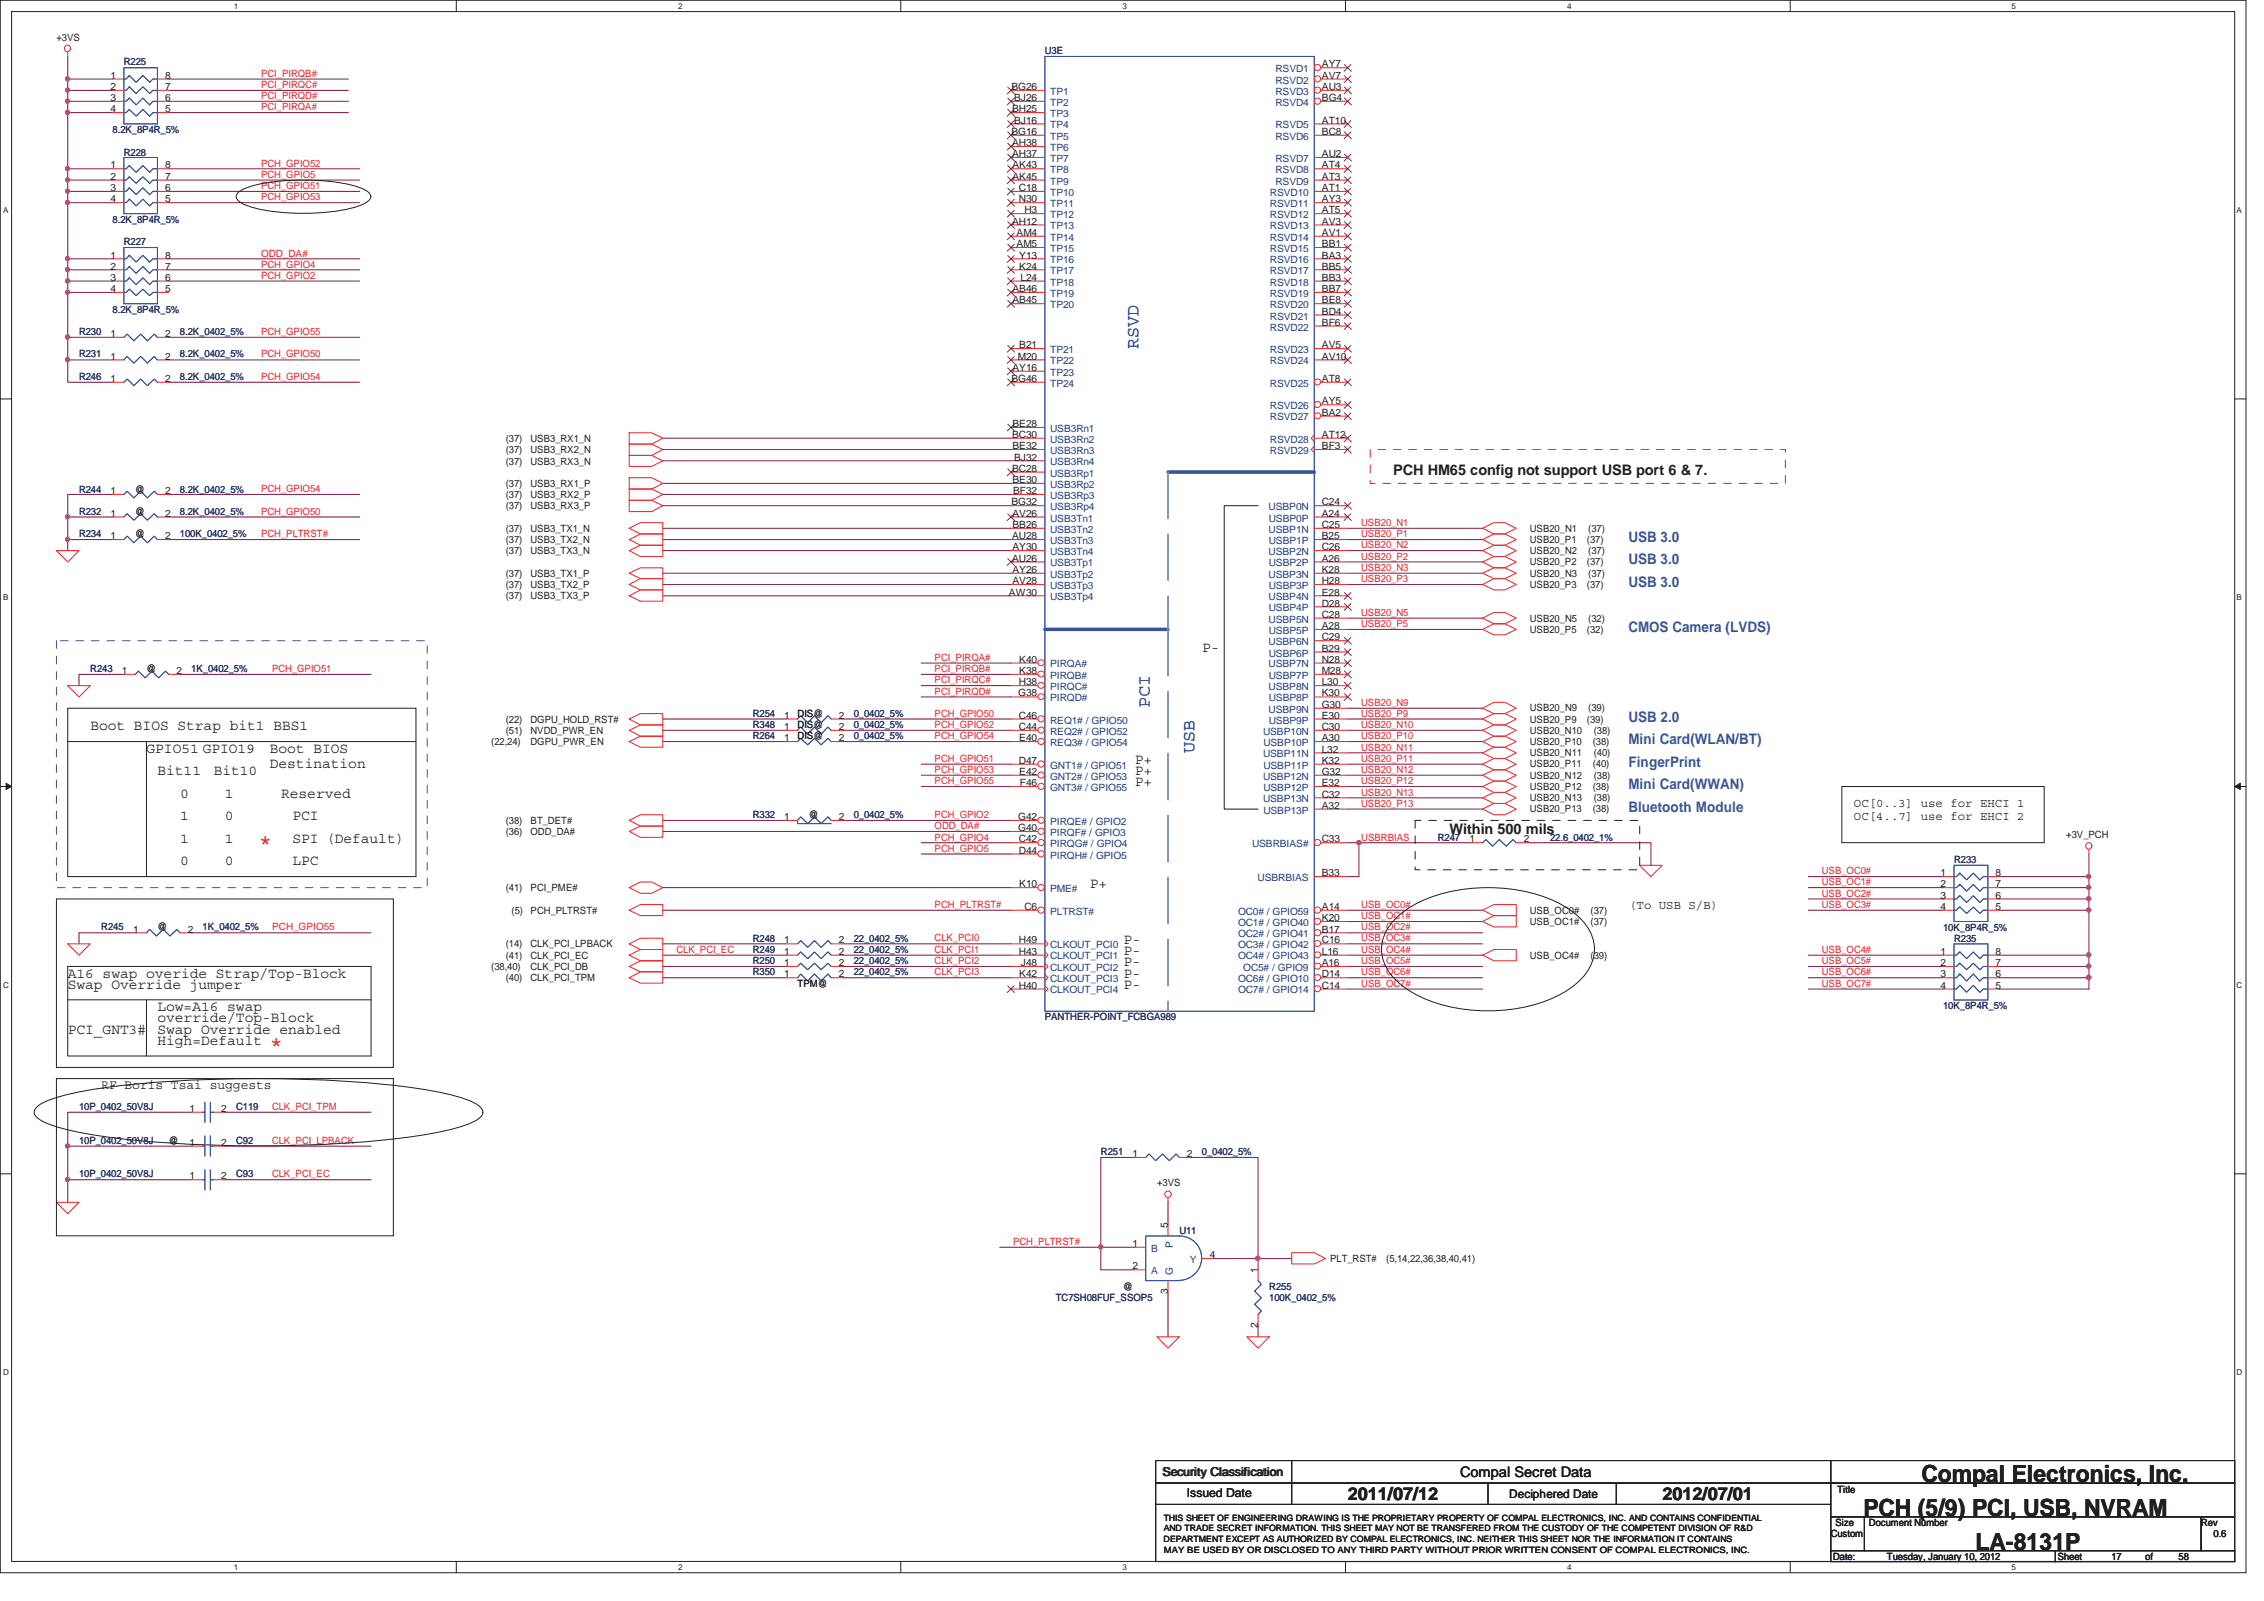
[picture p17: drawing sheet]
<svg xmlns="http://www.w3.org/2000/svg" width="297mm" height="210mm" viewBox="0 0 297 210" stroke-linecap="round" stroke-linejoin="round" font-family="sans-serif">
<defs><g id="words">
<g font-size="3.1" fill="#231f20">
<text x="252.1" y="194.4">Compal Electronics, Inc.</text>
<text x="244.5" y="198.9">PCH (5/9) PCI, USB, NVRAM</text>
<text x="259.2" y="203.3">LA-8131P</text>
</g>
<g font-size="2.9" fill="#ed2024">
<text x="34" y="111.4">*</text>
<text x="35.4" y="137.9">*</text>
</g>
<g font-size="2.3" fill="#3953a4">
<text x="149.4" y="45.7" transform="rotate(-90 149.4 45.7)">RSVD</text>
<text x="150.8" y="92.9" transform="rotate(-90 150.8 92.9)">PCI</text>
<text x="156.7" y="98.8" transform="rotate(-90 156.7 98.8)">USB</text>
</g>
<g font-size="2.3" fill="#231f20">
<text x="176.8" y="196.7">2011/07/12</text>
<text x="218.1" y="196.7">2012/07/01</text>
</g>
<g font-size="1.9" fill="#231f20">
<text x="182.8" y="62.2">PCH HM65 config not support USB port 6 &amp; 7.</text>
<text x="157.7" y="85.5">P-</text>
<text x="11.9" y="95.8">Boot BIOS Strap bit1 BBS1</text>
<text x="19.2" y="98.7">GPIO51 GPIO19</text>
<text x="20.7" y="101.7">Bit11</text>
<text x="28" y="101.7">Bit10</text>
<text x="35.4" y="98.8">Boot BIOS</text>
<text x="35.4" y="100.7">Destination</text>
<text x="148.9" y="100.2">P+</text>
<text x="148.9" y="101.7">P+</text>
<text x="23.6" y="104.6">0</text>
<text x="23.6" y="107.6">1</text>
<text x="29.5" y="107.6">0</text>
<text x="29.5" y="104.6">1</text>
<text x="36.9" y="104.6">Reserved</text>
<text x="38.4" y="107.6">PCI</text>
<text x="148.9" y="103.1">P+</text>
<text x="23.6" y="113.5">0</text>
<text x="23.6" y="110.5">1</text>
<text x="29.5" y="113.5">0</text>
<text x="29.5" y="110.5">1</text>
<text x="38.4" y="110.5">SPI (Default)</text>
<text x="38.4" y="113.5">LPC</text>
<text x="190.2" y="109.4">Within 500 mils</text>
<text x="143" y="116.4">P+</text>
<text x="147.4" y="123.8">P-</text>
<text x="147.4" y="125.3">P-</text>
<text x="8.9" y="128.2">A16 swap overide Strap/Top-Block</text>
<text x="8.9" y="129.7">Swap Override jumper</text>
<text x="147.4" y="126.7">P-</text>
<text x="147.4" y="129.7">P-</text>
<text x="147.4" y="128.2">P-</text>
<text x="8.9" y="135.6">PCI_GNT3#</text>
<text x="20.7" y="134.1">override/Top-Block</text>
<text x="20.7" y="132.6">Low=A16 swap</text>
<text x="20.7" y="135.6">Swap Override enabled</text>
<text x="20.7" y="137.1">High=Default</text>
<text x="191.6" y="193.7">Compal Secret Data</text>
</g>
<g font-size="1.9" fill="#3953a4">
<text x="213.6" y="71.1">USB 3.0</text>
<text x="213.6" y="74">USB 3.0</text>
<text x="213.6" y="77">USB 3.0</text>
<text x="213.6" y="82.8">CMOS Camera (LVDS)</text>
<text x="213.6" y="94.7">USB 2.0</text>
<text x="213.6" y="97.6">Mini Card(WLAN/BT)</text>
<text x="213.6" y="100.5">FingerPrint</text>
<text x="213.6" y="106.4">Bluetooth Module</text>
<text x="213.6" y="103.5">Mini Card(WWAN)</text>
</g>
<text font-size="1.7" fill="#231f20" x="13.3" y="142.9">RF Boris Tsai suggests</text>
<g font-size="1.6" fill="#231f20">
<text x="243.2" y="105.9">OC[0..3] use for EHCI 1</text>
<text x="243.2" y="107.6">OC[4..7] use for EHCI 2</text>
<text x="213.7" y="119.2">(To USB S/B)</text>
<text x="152.5" y="193.6">Security Classification</text>
<text x="155.7" y="196.4">Issued Date</text>
<text x="198" y="196.5">Deciphered Date</text>
</g>
<g font-size="1.3" fill="#231f20">
<text x="7.4" y="5.4">+3VS</text>
<text x="14.5" y="10.3">1</text>
<text x="14.5" y="11.8">2</text>
<text x="21.7" y="10.3">8</text>
<text x="21.7" y="11.8">7</text>
<text x="132.7" y="11.8">BG26</text>
<text x="173.4" y="8.8">AY7</text>
<text x="173.4" y="10.3">AV7</text>
<text x="173.4" y="11.8">AU3</text>
<text x="14.5" y="13.2">3</text>
<text x="14.5" y="14.7">4</text>
<text x="21.7" y="13.2">6</text>
<text x="21.7" y="14.7">5</text>
<text x="132.7" y="17.7">BG16</text>
<text x="132.8" y="14.7">BH25</text>
<text x="133" y="13.2">BJ26</text>
<text x="133" y="16.2">BJ16</text>
<text x="173.4" y="13.2">BG4</text>
<text x="173.4" y="16.2">AT10</text>
<text x="173.4" y="17.7">BC8</text>
<text x="14.5" y="22.1">1</text>
<text x="14.5" y="23.6">2</text>
<text x="21.7" y="22.1">8</text>
<text x="21.7" y="23.6">7</text>
<text x="132.8" y="19.2">AH38</text>
<text x="132.8" y="20.6">AH37</text>
<text x="132.8" y="22.1">AK43</text>
<text x="132.8" y="23.6">AK45</text>
<text x="173.4" y="20.6">AU2</text>
<text x="173.4" y="22.1">AT4</text>
<text x="173.4" y="23.6">AT3</text>
<text x="14.5" y="25.1">3</text>
<text x="14.5" y="26.5">4</text>
<text x="21.7" y="25.1">6</text>
<text x="21.7" y="26.5">5</text>
<text x="132.8" y="29.5">AH12</text>
<text x="133.7" y="26.5">N30</text>
<text x="133.7" y="25.1">C18</text>
<text x="134.4" y="28">H3</text>
<text x="173.4" y="25.1">AT1</text>
<text x="173.4" y="26.5">AY3</text>
<text x="173.4" y="28">AT5</text>
<text x="173.4" y="29.5">AV3</text>
<text x="14.5" y="33.9">1</text>
<text x="14.5" y="35.4">2</text>
<text x="21.7" y="33.9">8</text>
<text x="21.7" y="35.4">7</text>
<text x="133.4" y="32.4">AM5</text>
<text x="133.4" y="30.9">AM4</text>
<text x="133.7" y="33.9">Y13</text>
<text x="133.7" y="35.4">K24</text>
<text x="173.4" y="35.4">BB5</text>
<text x="173.4" y="30.9">AV1</text>
<text x="173.4" y="32.4">BB1</text>
<text x="173.4" y="33.9">BA3</text>
<text x="14.5" y="36.8">3</text>
<text x="14.5" y="38.3">4</text>
<text x="21.7" y="36.8">6</text>
<text x="21.7" y="38.3">5</text>
<text x="132.8" y="38.3">AB46</text>
<text x="132.8" y="39.8">AB45</text>
<text x="133.9" y="36.8">L24</text>
<text x="173.4" y="36.8">BB3</text>
<text x="173.4" y="38.3">BB7</text>
<text x="173.4" y="39.8">BE8</text>
<text x="173.4" y="41.3">BD4</text>
<text x="14.5" y="44.2">1</text>
<text x="14.5" y="47.2">1</text>
<text x="21.7" y="44.2">2</text>
<text x="21.7" y="47.2">2</text>
<text x="133.6" y="47.2">M20</text>
<text x="133.7" y="45.7">B21</text>
<text x="173.4" y="45.7">AV5</text>
<text x="173.4" y="42.7">BF6</text>
<text x="173.4" y="47.2">AV10</text>
<text x="14.5" y="50.1">1</text>
<text x="21.7" y="50.1">2</text>
<text x="132.7" y="50.1">BG46</text>
<text x="132.8" y="48.7">AY16</text>
<text x="173.4" y="50.1">AT8</text>
<text x="173.4" y="53">AY5</text>
<text x="66.3" y="59.4">(37)</text>
<text x="66.3" y="58">(37)</text>
<text x="69.6" y="59.4">USB3_RX2_N</text>
<text x="69.6" y="58">USB3_RX1_N</text>
<text x="132.8" y="57.4">BC30</text>
<text x="132.8" y="56">BE28</text>
<text x="132.8" y="58.9">BE32</text>
<text x="173.4" y="54.5">BA2</text>
<text x="173.4" y="57.4">AT12</text>
<text x="173.4" y="58.9">BF3</text>
<text x="14.5" y="64.8">1</text>
<text x="17.7" y="64.6">@</text>
<text x="21.7" y="64.8">2</text>
<text x="66.3" y="65.3">(37)</text>
<text x="66.3" y="63.8">(37)</text>
<text x="66.3" y="60.9">(37)</text>
<text x="69.6" y="65.3">USB3_RX2_P</text>
<text x="69.6" y="63.8">USB3_RX1_P</text>
<text x="69.6" y="60.9">USB3_RX3_N</text>
<text x="132.8" y="61.9">BC28</text>
<text x="132.8" y="63.4">BE30</text>
<text x="132.9" y="64.8">BF32</text>
<text x="133" y="60.4">BJ32</text>
<text x="14.5" y="70.7">1</text>
<text x="14.5" y="67.8">1</text>
<text x="17.7" y="70.5">@</text>
<text x="17.7" y="67.5">@</text>
<text x="21.7" y="70.7">2</text>
<text x="21.7" y="67.8">2</text>
<text x="66.3" y="66.8">(37)</text>
<text x="66.3" y="69.7">(37)</text>
<text x="66.3" y="71.2">(37)</text>
<text x="69.6" y="66.8">USB3_RX3_P</text>
<text x="69.6" y="69.7">USB3_TX1_N</text>
<text x="69.6" y="71.2">USB3_TX2_N</text>
<text x="132.7" y="66.3">BG32</text>
<text x="132.8" y="70.7">AU28</text>
<text x="132.8" y="67.8">AV26</text>
<text x="132.8" y="69.3">BB26</text>
<text x="173.4" y="67.8">A24</text>
<text x="173.4" y="70.7">B25</text>
<text x="173.4" y="66.3">C24</text>
<text x="173.4" y="69.3">C25</text>
<text x="200.7" y="69.7">USB20_N1</text>
<text x="200.7" y="71.2">USB20_P1</text>
<text x="208.2" y="71.2">(37)</text>
<text x="208.4" y="69.7">(37)</text>
<text x="66.3" y="72.7">(37)</text>
<text x="66.3" y="75.6">(37)</text>
<text x="66.3" y="77.1">(37)</text>
<text x="69.6" y="72.7">USB3_TX3_N</text>
<text x="69.6" y="75.6">USB3_TX1_P</text>
<text x="69.6" y="77.1">USB3_TX2_P</text>
<text x="132.8" y="73.7">AU26</text>
<text x="132.8" y="72.2">AY30</text>
<text x="132.8" y="75.1">AY26</text>
<text x="132.8" y="76.6">AV28</text>
<text x="173.4" y="73.7">A26</text>
<text x="173.4" y="76.6">H28</text>
<text x="173.4" y="72.2">C26</text>
<text x="173.4" y="75.1">K28</text>
<text x="200.7" y="72.7">USB20_N2</text>
<text x="200.7" y="74.2">USB20_P2</text>
<text x="200.7" y="77.1">USB20_P3</text>
<text x="200.7" y="75.6">USB20_N3</text>
<text x="208.2" y="74.2">(37)</text>
<text x="208.2" y="77.1">(37)</text>
<text x="208.4" y="72.7">(37)</text>
<text x="208.4" y="75.6">(37)</text>
<text x="66.3" y="78.6">(37)</text>
<text x="69.6" y="78.6">USB3_TX3_P</text>
<text x="132.4" y="78.1">AW30</text>
<text x="173.4" y="79.6">D28</text>
<text x="173.4" y="82.5">A28</text>
<text x="173.4" y="78.1">E28</text>
<text x="173.4" y="81">C28</text>
<text x="173.4" y="84">C29</text>
<text x="200.7" y="83">USB20_P5</text>
<text x="200.7" y="81.5">USB20_N5</text>
<text x="208.2" y="83">(32)</text>
<text x="208.4" y="81.5">(32)</text>
<text x="16" y="88.4">1</text>
<text x="19.2" y="88.1">@</text>
<text x="23.2" y="88.4">2</text>
<text x="133.7" y="89.9">H38</text>
<text x="133.7" y="86.9">K40</text>
<text x="133.7" y="88.4">K38</text>
<text x="173.4" y="85.5">B29</text>
<text x="173.4" y="88.4">M28</text>
<text x="173.4" y="86.9">N28</text>
<text x="173.4" y="89.9">L30</text>
<text x="66.3" y="94.8">(22)</text>
<text x="69.6" y="94.8">DGPU_HOLD_RST#</text>
<text x="102.9" y="95.7">1</text>
<text x="102.9" y="94.3">1</text>
<text x="104.7" y="95.5">DIS@</text>
<text x="104.7" y="94.1">DIS@</text>
<text x="110.1" y="95.7">2</text>
<text x="110.1" y="94.3">2</text>
<text x="133.6" y="91.3">G38</text>
<text x="133.7" y="94.3">C46</text>
<text x="133.7" y="95.7">C44</text>
<text x="173.4" y="91.3">K30</text>
<text x="173.4" y="94.3">E30</text>
<text x="173.4" y="95.7">C30</text>
<text x="173.4" y="92.8">G30</text>
<text x="200.7" y="94.8">USB20_P9</text>
<text x="200.7" y="93.3">USB20_N9</text>
<text x="208.2" y="94.8">(39)</text>
<text x="208.4" y="93.3">(39)</text>
<text x="64.4" y="97.8">(22,24)</text>
<text x="66.3" y="96.3">(51)</text>
<text x="69.6" y="97.8">DGPU_PWR_EN</text>
<text x="69.6" y="96.3">NVDD_PWR_EN</text>
<text x="102.9" y="97.2">1</text>
<text x="104.7" y="97">DIS@</text>
<text x="110.1" y="97.2">2</text>
<text x="133.7" y="100.2">D47</text>
<text x="133.7" y="97.2">E40</text>
<text x="133.7" y="101.6">E42</text>
<text x="173.4" y="97.2">A30</text>
<text x="173.4" y="100.2">K32</text>
<text x="173.4" y="98.7">L32</text>
<text x="173.4" y="101.6">G32</text>
<text x="200.7" y="96.3">USB20_N10</text>
<text x="200.7" y="97.8">USB20_P10</text>
<text x="200.7" y="99.2">USB20_N11</text>
<text x="200.7" y="100.7">USB20_P11</text>
<text x="209" y="97.8">(38)</text>
<text x="209" y="100.7">(40)</text>
<text x="209.1" y="96.3">(38)</text>
<text x="209.1" y="99.2">(40)</text>
<text x="102.9" y="107.6">1</text>
<text x="106.1" y="107.3">@</text>
<text x="110.1" y="107.6">2</text>
<text x="133.6" y="107.6">G42</text>
<text x="133.8" y="103.1">F46</text>
<text x="173.4" y="103.1">E32</text>
<text x="173.4" y="106.1">A32</text>
<text x="173.4" y="104.6">C32</text>
<text x="200.7" y="103.6">USB20_P12</text>
<text x="200.7" y="102.1">USB20_N12</text>
<text x="200.7" y="106.5">USB20_P13</text>
<text x="200.7" y="105.1">USB20_N13</text>
<text x="209" y="103.6">(38)</text>
<text x="209" y="106.5">(38)</text>
<text x="209.1" y="102.1">(38)</text>
<text x="209.1" y="105.1">(38)</text>
<text x="66.3" y="109.5">(36)</text>
<text x="66.3" y="108">(38)</text>
<text x="69.6" y="109.5">ODD_DA#</text>
<text x="69.6" y="108">BT_DET#</text>
<text x="133.6" y="109">G40</text>
<text x="133.7" y="110.5">C42</text>
<text x="133.7" y="112">D44</text>
<text x="173.4" y="110.5">C33</text>
<text x="192.8" y="110.5">1</text>
<text x="199.9" y="110.5">2</text>
<text x="271.1" y="109.9">+3V_PCH</text>
<text x="66.3" y="116.9">(41)</text>
<text x="67.1" y="119.8">(5)</text>
<text x="69.6" y="116.9">PCI_PME#</text>
<text x="69.6" y="119.8">PCH_PLTRST#</text>
<text x="133.7" y="116.4">K10</text>
<text x="134.4" y="119.3">C6</text>
<text x="173.4" y="114.9">B33</text>
<text x="173.4" y="119.3">A14</text>
<text x="200.7" y="119.8">USB_OC0#</text>
<text x="208.7" y="119.8">(37)</text>
<text x="254.6" y="114.9">1</text>
<text x="254.6" y="116.4">2</text>
<text x="254.6" y="117.9">3</text>
<text x="254.6" y="119.3">4</text>
<text x="261.8" y="114.9">8</text>
<text x="261.8" y="116.4">7</text>
<text x="261.8" y="117.9">6</text>
<text x="261.8" y="119.3">5</text>
<text x="17.5" y="122.3">1</text>
<text x="20.7" y="122">@</text>
<text x="24.6" y="122.3">2</text>
<text x="66.3" y="124.3">(14)</text>
<text x="66.3" y="125.7">(41)</text>
<text x="69.6" y="124.3">CLK_PCI_LPBACK</text>
<text x="69.6" y="125.7">CLK_PCI_EC</text>
<text x="102.9" y="125.2">1</text>
<text x="102.9" y="123.7">1</text>
<text x="110.1" y="125.2">2</text>
<text x="110.1" y="123.7">2</text>
<text x="133.7" y="123.7">H49</text>
<text x="133.7" y="125.2">H43</text>
<text x="173.4" y="120.8">K20</text>
<text x="173.4" y="122.3">B17</text>
<text x="173.4" y="123.7">C16</text>
<text x="173.4" y="125.2">L16</text>
<text x="200.7" y="121.3">USB_OC1#</text>
<text x="200.7" y="125.7">USB_OC4#</text>
<text x="208.7" y="121.3">(37)</text>
<text x="208.7" y="125.7">(39)</text>
<text x="254.6" y="125.2">1</text>
<text x="261.8" y="125.2">8</text>
<text x="64.4" y="127.2">(38,40)</text>
<text x="66.3" y="128.7">(40)</text>
<text x="69.6" y="127.2">CLK_PCI_DB</text>
<text x="69.6" y="128.7">CLK_PCI_TPM</text>
<text x="102.9" y="126.7">1</text>
<text x="102.9" y="128.2">1</text>
<text x="104.7" y="129.4">TPM@</text>
<text x="110.1" y="126.7">2</text>
<text x="110.1" y="128.2">2</text>
<text x="133.7" y="129.6">H40</text>
<text x="133.7" y="128.2">K42</text>
<text x="133.9" y="126.7">J48</text>
<text x="173.4" y="126.7">A16</text>
<text x="173.4" y="128.2">D14</text>
<text x="173.4" y="129.6">C14</text>
<text x="254.6" y="126.7">2</text>
<text x="254.6" y="128.2">3</text>
<text x="254.6" y="129.6">4</text>
<text x="261.8" y="126.7">7</text>
<text x="261.8" y="128.2">6</text>
<text x="261.8" y="129.6">5</text>
<text x="24.8" y="145.8">1</text>
<text x="29" y="145.8">2</text>
<text x="22.1" y="150">@</text>
<text x="24.8" y="154.7">1</text>
<text x="24.8" y="150.3">1</text>
<text x="29" y="154.7">2</text>
<text x="29" y="150.3">2</text>
<text x="148.6" y="151.8">1</text>
<text x="151.8" y="155.6">+3VS</text>
<text x="155.7" y="151.8">2</text>
<text x="153.2" y="161.1" transform="rotate(-90 153.2 161.1)">5</text>
<text x="148.6" y="163.5">1</text>
<text x="148.6" y="166.5">2</text>
<text x="158.7" y="165">4</text>
<text x="165" y="167" transform="rotate(-90 165 167)">1</text>
<text x="174.5" y="165.5">PLT_RST#</text>
<text x="181.9" y="165.5">(5,14,22,36,38,40,41)</text>
<text x="147.4" y="169.2">@</text>
<text x="153.2" y="169.7" transform="rotate(-90 153.2 169.7)">3</text>
<text x="165" y="174.2" transform="rotate(-90 165 174.2)">2</text>
<text x="241" y="195.8">Title</text>
<text x="240.2" y="201.6">Custom</text>
<text x="240.8" y="200.1">Size</text>
<text x="245.2" y="200.1">Document Number</text>
<text x="288.8" y="200.1">Rev</text>
<text x="290.4" y="201.6">0.6</text>
<text x="240.5" y="204.6">Date:</text>
<text x="247.6" y="204.5">Tuesday, January 10, 2012</text>
<text x="269.9" y="204.6">Sheet</text>
<text x="277" y="204.5">17</text>
<text x="281.4" y="204.5">of</text>
<text x="285.8" y="204.5">58</text>
</g>
<g font-size="1.3" fill="#282973">
<text x="16.3" y="8.6">R225</text>
<text x="137.1" y="7.1">U3E</text>
<text x="14.8" y="17.4">8.2K_8P4R_5%</text>
<text x="16.3" y="20.4">R228</text>
<text x="14.8" y="29.2">8.2K_8P4R_5%</text>
<text x="16.3" y="32.2">R227</text>
<text x="14.8" y="41">8.2K_8P4R_5%</text>
<text x="10.4" y="43.9">R230</text>
<text x="10.4" y="46.9">R231</text>
<text x="23.6" y="43.9">8.2K_0402_5%</text>
<text x="23.6" y="46.9">8.2K_0402_5%</text>
<text x="10.4" y="49.9">R246</text>
<text x="23.6" y="49.9">8.2K_0402_5%</text>
<text x="10.4" y="64.6">R244</text>
<text x="23.6" y="64.6">8.2K_0402_5%</text>
<text x="10.4" y="70.5">R234</text>
<text x="10.4" y="67.5">R232</text>
<text x="23.6" y="70.5">100K_0402_5%</text>
<text x="23.6" y="67.5">8.2K_0402_5%</text>
<text x="11.9" y="88.1">R243</text>
<text x="25.1" y="88.1">1K_0402_5%</text>
<text x="98.8" y="95.5">R348</text>
<text x="98.8" y="94.1">R254</text>
<text x="112" y="95.5">0_0402_5%</text>
<text x="112" y="94.1">0_0402_5%</text>
<text x="98.8" y="97">R264</text>
<text x="112" y="97">0_0402_5%</text>
<text x="98.8" y="107.3">R332</text>
<text x="112" y="107.3">0_0402_5%</text>
<text x="188.6" y="110.2">R247</text>
<text x="203.4" y="110.2">22.6_0402_1%</text>
<text x="256.4" y="113.2">R233</text>
<text x="13.3" y="122">R245</text>
<text x="26.6" y="122">1K_0402_5%</text>
<text x="98.8" y="125">R249</text>
<text x="98.8" y="123.5">R248</text>
<text x="112" y="125">22_0402_5%</text>
<text x="112" y="123.5">22_0402_5%</text>
<text x="254.9" y="122.1">10K_8P4R_5%</text>
<text x="256.4" y="123.5">R235</text>
<text x="98.8" y="126.4">R250</text>
<text x="98.8" y="127.9">R350</text>
<text x="112" y="126.4">22_0402_5%</text>
<text x="112" y="127.9">22_0402_5%</text>
<text x="137.1" y="133.8">PANTHER-POINT_FCBGA989</text>
<text x="254.9" y="132.3">10K_8P4R_5%</text>
<text x="10.4" y="145.6">10P_0402_50V8J</text>
<text x="31" y="145.6">C119</text>
<text x="10.4" y="154.4">10P_0402_50V8J</text>
<text x="10.4" y="150">10P_0402_50V8J</text>
<text x="31" y="154.4">C93</text>
<text x="31" y="150">C92</text>
<text x="144.4" y="151.5">R251</text>
<text x="157.7" y="151.5">0_0402_5%</text>
<text x="154.7" y="161.8">U11</text>
<text x="138.5" y="170.6">TC7SH08FUF_SSOP5</text>
<text x="166.5" y="169.2">R255</text>
<text x="166.5" y="170.6">100K_0402_5%</text>
</g>
<g font-size="1.3" fill="#ed2024">
<text x="34.3" y="11.6">PCI_PIRQC#</text>
<text x="34.3" y="10.1">PCI_PIRQB#</text>
<text x="34.3" y="13">PCI_PIRQD#</text>
<text x="34.3" y="14.5">PCI_PIRQA#</text>
<text x="34.3" y="21.8">PCH_GPIO52</text>
<text x="34.3" y="23.3">PCH_GPIO5</text>
<text x="34.3" y="24.8">PCH_GPIO51</text>
<text x="34.3" y="26.3">PCH_GPIO53</text>
<text x="34.3" y="35.1">PCH_GPIO4</text>
<text x="34.3" y="33.7">ODD_DA#</text>
<text x="34.3" y="36.6">PCH_GPIO2</text>
<text x="34.3" y="43.9">PCH_GPIO55</text>
<text x="34.3" y="46.9">PCH_GPIO50</text>
<text x="34.3" y="49.8">PCH_GPIO54</text>
<text x="34.3" y="64.6">PCH_GPIO54</text>
<text x="34.3" y="67.5">PCH_GPIO50</text>
<text x="34.3" y="70.5">PCH_PLTRST#</text>
<text x="178.6" y="69">USB20_N1</text>
<text x="178.6" y="70.5">USB20_P1</text>
<text x="178.6" y="71.9">USB20_N2</text>
<text x="178.6" y="73.4">USB20_P2</text>
<text x="178.6" y="74.9">USB20_N3</text>
<text x="178.6" y="76.4">USB20_P3</text>
<text x="178.6" y="80.8">USB20_N5</text>
<text x="178.6" y="82.2">USB20_P5</text>
<text x="35.7" y="88.1">PCH_GPIO51</text>
<text x="122.6" y="86.6">PCI_PIRQA#</text>
<text x="122.6" y="89.6">PCI_PIRQC#</text>
<text x="122.6" y="88.1">PCI_PIRQB#</text>
<text x="122.6" y="94">PCH_GPIO50</text>
<text x="122.6" y="91.1">PCI_PIRQD#</text>
<text x="122.6" y="95.5">PCH_GPIO52</text>
<text x="178.6" y="92.6">USB20_N9</text>
<text x="178.6" y="94">USB20_P9</text>
<text x="178.6" y="95.5">USB20_N10</text>
<text x="122.6" y="97">PCH_GPIO54</text>
<text x="122.6" y="101.4">PCH_GPIO53</text>
<text x="122.6" y="99.9">PCH_GPIO51</text>
<text x="178.6" y="101.4">USB20_N12</text>
<text x="178.6" y="97">USB20_P10</text>
<text x="178.6" y="98.5">USB20_N11</text>
<text x="178.6" y="99.9">USB20_P11</text>
<text x="122.6" y="107.3">PCH_GPIO2</text>
<text x="122.6" y="102.9">PCH_GPIO55</text>
<text x="178.6" y="102.9">USB20_P12</text>
<text x="178.6" y="104.4">USB20_N13</text>
<text x="178.6" y="105.8">USB20_P13</text>
<text x="122.6" y="111.7">PCH_GPIO5</text>
<text x="122.6" y="108.8">ODD_DA#</text>
<text x="122.6" y="110.2">PCH_GPIO4</text>
<text x="178.6" y="110.2">USBRBIAS</text>
<text x="122.6" y="119.1">PCH_PLTRST#</text>
<text x="178.6" y="119.1">USB_OC0#</text>
<text x="239" y="119.1">USB_OC3#</text>
<text x="239" y="116.1">USB_OC1#</text>
<text x="239" y="114.7">USB_OC0#</text>
<text x="239" y="117.6">USB_OC2#</text>
<text x="35.7" y="122">PCH_GPIO55</text>
<text x="88.7" y="125">CLK_PCI_EC</text>
<text x="122.6" y="123.5">CLK_PCI0</text>
<text x="122.6" y="125">CLK_PCI1</text>
<text x="178.6" y="123.5">USB_OC3#</text>
<text x="178.6" y="120.5">USB_OC1#</text>
<text x="178.6" y="122">USB_OC2#</text>
<text x="178.6" y="125">USB_OC4#</text>
<text x="239" y="125">USB_OC4#</text>
<text x="122.6" y="126.4">CLK_PCI2</text>
<text x="122.6" y="127.9">CLK_PCI3</text>
<text x="178.6" y="127.9">USB_OC6#</text>
<text x="178.6" y="126.4">USB_OC5#</text>
<text x="178.6" y="129.4">USB_OC7#</text>
<text x="239" y="127.9">USB_OC6#</text>
<text x="239" y="126.4">USB_OC5#</text>
<text x="239" y="129.4">USB_OC7#</text>
<text x="35.7" y="145.6">CLK_PCI_TPM</text>
<text x="35.7" y="150">CLK_PCI_LPBACK</text>
<text x="35.7" y="154.4">CLK_PCI_EC</text>
<text x="132.9" y="163.3">PCH_PLTRST#</text>
</g>
<g font-size="1.3" fill="#1d437e">
<text x="167.3" y="9.5">RSVD1</text>
<text x="167.3" y="11">RSVD2</text>
<text x="137.8" y="12.4">TP1</text>
<text x="137.8" y="13.9">TP2</text>
<text x="137.8" y="15.4">TP3</text>
<text x="137.8" y="16.8">TP4</text>
<text x="167.3" y="12.4">RSVD3</text>
<text x="167.3" y="13.9">RSVD4</text>
<text x="167.3" y="16.8">RSVD5</text>
<text x="137.8" y="19.8">TP6</text>
<text x="137.8" y="21.2">TP7</text>
<text x="137.8" y="22.7">TP8</text>
<text x="137.8" y="18.3">TP5</text>
<text x="167.3" y="18.3">RSVD6</text>
<text x="167.3" y="21.2">RSVD7</text>
<text x="167.3" y="22.7">RSVD8</text>
<text x="137.8" y="24.2">TP9</text>
<text x="137.8" y="28.6">TP12</text>
<text x="137.8" y="27.2">TP11</text>
<text x="137.8" y="25.7">TP10</text>
<text x="166.6" y="25.7">RSVD10</text>
<text x="166.6" y="27.2">RSVD11</text>
<text x="166.6" y="28.6">RSVD12</text>
<text x="167.3" y="24.2">RSVD9</text>
<text x="137.8" y="34.5">TP16</text>
<text x="137.8" y="36">TP17</text>
<text x="137.8" y="33.1">TP15</text>
<text x="137.8" y="31.6">TP14</text>
<text x="137.8" y="30.1">TP13</text>
<text x="166.6" y="36">RSVD17</text>
<text x="166.6" y="30.1">RSVD13</text>
<text x="166.6" y="31.6">RSVD14</text>
<text x="166.6" y="33.1">RSVD15</text>
<text x="166.6" y="34.5">RSVD16</text>
<text x="137.8" y="37.5">TP18</text>
<text x="137.8" y="39">TP19</text>
<text x="137.8" y="40.4">TP20</text>
<text x="166.6" y="37.5">RSVD18</text>
<text x="166.6" y="39">RSVD19</text>
<text x="166.6" y="40.4">RSVD20</text>
<text x="166.6" y="41.9">RSVD21</text>
<text x="137.8" y="46.3">TP21</text>
<text x="137.8" y="47.8">TP22</text>
<text x="166.6" y="46.3">RSVD23</text>
<text x="166.6" y="43.4">RSVD22</text>
<text x="166.6" y="47.8">RSVD24</text>
<text x="137.8" y="49.3">TP23</text>
<text x="137.8" y="50.7">TP24</text>
<text x="166.6" y="50.7">RSVD25</text>
<text x="166.6" y="53.7">RSVD26</text>
<text x="137.8" y="56.6">USB3Rn1</text>
<text x="137.8" y="58.1">USB3Rn2</text>
<text x="137.8" y="59.6">USB3Rn3</text>
<text x="166.6" y="55.1">RSVD27</text>
<text x="166.6" y="58.1">RSVD28</text>
<text x="166.6" y="59.6">RSVD29</text>
<text x="137.8" y="61">USB3Rn4</text>
<text x="137.8" y="62.5">USB3Rp1</text>
<text x="137.8" y="64">USB3Rp2</text>
<text x="137.8" y="65.4">USB3Rp3</text>
<text x="137.8" y="66.9">USB3Rp4</text>
<text x="137.8" y="68.4">USB3Tn1</text>
<text x="137.8" y="69.9">USB3Tn2</text>
<text x="137.8" y="71.4">USB3Tn3</text>
<text x="166.4" y="66.9">USBP0N</text>
<text x="166.4" y="69.9">USBP1N</text>
<text x="166.5" y="68.4">USBP0P</text>
<text x="166.5" y="71.4">USBP1P</text>
<text x="137.8" y="72.8">USB3Tn4</text>
<text x="137.8" y="74.3">USB3Tp1</text>
<text x="137.8" y="75.8">USB3Tp2</text>
<text x="137.8" y="77.3">USB3Tp3</text>
<text x="166.4" y="72.8">USBP2N</text>
<text x="166.4" y="75.8">USBP3N</text>
<text x="166.5" y="74.3">USBP2P</text>
<text x="166.5" y="77.3">USBP3P</text>
<text x="137.8" y="78.7">USB3Tp4</text>
<text x="166.4" y="78.7">USBP4N</text>
<text x="166.4" y="81.7">USBP5N</text>
<text x="166.5" y="80.2">USBP4P</text>
<text x="166.5" y="83.2">USBP5P</text>
<text x="137.8" y="87.5">PIRQA#</text>
<text x="137.8" y="89">PIRQB#</text>
<text x="166.4" y="84.6">USBP6N</text>
<text x="166.4" y="87.5">USBP7N</text>
<text x="166.5" y="86.1">USBP6P</text>
<text x="166.5" y="89">USBP7P</text>
<text x="137.8" y="90.5">PIRQC#</text>
<text x="137.8" y="92">PIRQD#</text>
<text x="137.8" y="94.9">REQ1# / GPIO50</text>
<text x="166.4" y="90.5">USBP8N</text>
<text x="166.4" y="93.5">USBP9N</text>
<text x="166.5" y="92">USBP8P</text>
<text x="166.5" y="94.9">USBP9P</text>
<text x="137.8" y="96.4">REQ2# / GPIO52</text>
<text x="137.8" y="97.9">REQ3# / GPIO54</text>
<text x="137.8" y="100.8">GNT1# / GPIO51</text>
<text x="165.7" y="96.4">USBP10N</text>
<text x="165.7" y="99.3">USBP11N</text>
<text x="165.8" y="97.9">USBP10P</text>
<text x="165.8" y="100.8">USBP11P</text>
<text x="137.8" y="102.3">GNT2# / GPIO53</text>
<text x="137.8" y="103.8">GNT3# / GPIO55</text>
<text x="165.7" y="102.3">USBP12N</text>
<text x="165.7" y="105.2">USBP13N</text>
<text x="165.8" y="103.8">USBP12P</text>
<text x="165.8" y="106.7">USBP13P</text>
<text x="137.8" y="108.2">PIRQE# / GPIO2</text>
<text x="137.8" y="109.6">PIRQF# / GPIO3</text>
<text x="137.8" y="111.1">PIRQG# / GPIO4</text>
<text x="137.8" y="112.6">PIRQH# / GPIO5</text>
<text x="164.3" y="111.1">USBRBIAS#</text>
<text x="137.8" y="117">PME#</text>
<text x="137.8" y="120">PLTRST#</text>
<text x="162.4" y="120">OC0# / GPIO59</text>
<text x="165" y="115.6">USBRBIAS</text>
<text x="137.8" y="124.4">CLKOUT_PCI0</text>
<text x="137.8" y="125.8">CLKOUT_PCI1</text>
<text x="162.4" y="121.5">OC1# / GPIO40</text>
<text x="162.4" y="122.9">OC2# / GPIO41</text>
<text x="162.4" y="124.4">OC3# / GPIO42</text>
<text x="162.4" y="125.8">OC4# / GPIO43</text>
<text x="137.8" y="127.3">CLKOUT_PCI2</text>
<text x="137.8" y="130.3">CLKOUT_PCI4</text>
<text x="137.8" y="128.8">CLKOUT_PCI3</text>
<text x="162.4" y="128.8">OC6# / GPIO10</text>
<text x="162.4" y="130.3">OC7# / GPIO14</text>
<text x="163.1" y="127.3">OC5# / GPIO9</text>
<text x="151" y="164.2">B</text>
<text x="151" y="167.1">A</text>
<text x="153.9" y="167.2" transform="rotate(-90 153.9 167.2)">G</text>
<text x="153.9" y="163.7" transform="rotate(-90 153.9 163.7)">P</text>
<text x="156.1" y="165.6">Y</text>
</g>
<g font-size="1.1" fill="#231f20">
<text x="30.7" y="1.2">1</text>
<text x="89" y="1.2">2</text>
<text x="147.3" y="1.2">3</text>
<text x="205.6" y="1.2">4</text>
<text x="263.9" y="1.2">5</text>
<text x=".4" y="27.9">A</text>
<text x="293.4" y="27.9">A</text>
<text x=".4" y="78.7">B</text>
<text x="293.4" y="78.7">B</text>
<text x=".4" y="129.5">C</text>
<text x="293.4" y="129.5">C</text>
<text x=".4" y="180.3">D</text>
<text x="293.4" y="180.3">D</text>
<text x="152.7" y="202.2">DEPARTMENT EXCEPT AS AUTHORIZED BY COMPAL ELECTRONICS, INC. NEITHER THIS SHEET NOR THE INFORMATION IT CONTAINS</text>
<text x="152.7" y="200.8">AND TRADE SECRET INFORMATION. THIS SHEET MAY NOT BE TRANSFERED FROM THE CUSTODY OF THE COMPETENT DIVISION OF R&amp;D</text>
<text x="152.7" y="203.6">MAY BE USED BY OR DISCLOSED TO ANY THIRD PARTY WITHOUT PRIOR WRITTEN CONSENT OF COMPAL ELECTRONICS, INC.</text>
<text x="152.7" y="199.4">THIS SHEET OF ENGINEERING DRAWING IS THE PROPRIETARY PROPERTY OF COMPAL ELECTRONICS, INC. AND CONTAINS CONFIDENTIAL</text>
<text x="30.7" y="206">1</text>
<text x="89" y="206">2</text>
<text x="147.3" y="206">3</text>
<text x="205.6" y="206">4</text>
<text x="263.9" y="206">5</text>
</g>
</g></defs>
<path d="M0 0h294.7v206.3h-294.7zM1.5 1.5h291.7v203.3h-291.7z" fill="none" stroke="#231f20" stroke-width=".13"/>
<g fill="#fff">
<path d="M30.7 .2h.6v1.2h-.6z"/>
<path d="M30.7 205h.6v1.2h-.6z"/>
</g>
<path d="M59.9 0v1.5M59.9 204.8v1.5" fill="none" stroke="#231f20" stroke-width=".13"/>
<g fill="#fff">
<path d="M89 .2h.6v1.2h-.6z"/>
<path d="M89 205h.6v1.2h-.6z"/>
</g>
<path d="M118.2 0v1.5M118.2 204.8v1.5" fill="none" stroke="#231f20" stroke-width=".13"/>
<g fill="#fff">
<path d="M147.4 .2h.5v1.2h-.5z"/>
<path d="M147.4 205h.5v1.2h-.5z"/>
</g>
<path d="M176.5 0v1.5M176.5 204.8v1.5" fill="none" stroke="#231f20" stroke-width=".13"/>
<g fill="#fff">
<path d="M205.7 .2h.6v1.2h-.6z"/>
<path d="M205.7 205h.6v1.2h-.6z"/>
</g>
<path d="M234.9 0v1.5M234.9 204.8v1.5" fill="none" stroke="#231f20" stroke-width=".13"/>
<g fill="#fff">
<path d="M264 .2h.6v1.2h-.6z"/>
<path d="M264 205h.6v1.2h-.6z"/>
<path d="M.4 26.9h.7v1.2h-.7z"/>
<path d="M293.6 26.9h.7v1.2h-.7z"/>
<path d="M.4 77.7h.7v1.2h-.7z"/>
<path d="M293.6 77.7h.7v1.2h-.7z"/>
</g>
<path d="M0 52.3h1.5M293.2 52.3h1.5" fill="none" stroke="#231f20" stroke-width=".13"/>
<g fill="#fff">
<path d="M.4 128.6h.8v1.1h-.8z"/>
<path d="M293.6 128.6h.7v1.1h-.7z"/>
</g>
<path d="M0 103.2h1.5M293.2 103.2h1.5" fill="none" stroke="#231f20" stroke-width=".13"/>
<path d="M.8 102.7l.7 .5-.7 .3z" fill="#231f20"/>
<path d="M.8 102.7l.7 .5-.7 .3z" fill="none" stroke="#231f20" stroke-width=".13"/>
<path d="M293.2 103.2l.7-.5v.8z" fill="#231f20"/>
<path d="M293.2 103.2l.7-.5v.8z" fill="none" stroke="#231f20" stroke-width=".13"/>
<g fill="#fff">
<path d="M.4 179.4h.8v1.1h-.8z"/>
<path d="M293.6 179.4h.7v1.1h-.7z"/>
</g>
<path d="M0 154h1.5M293.2 154h1.5" fill="none" stroke="#231f20" stroke-width=".13"/>
<path d="M8.9 38.4v5.8h5.9M22.1 44.2h25.1M8.9 67.8h5.9M144.4 163.6h4.4" fill="none" stroke="#7f1442" stroke-width=".13"/>
<circle cx="8.9" cy="44.2" r=".29" fill="#b9529f"/>
<circle cx="8.9" cy="44.2" r=".29" fill="none" stroke="#b9529f" stroke-width=".13"/>
<path d="M144.4 151.8v11.8h-13.2M153.2 157.7v2.9M165.1 151.8v13.3M153.2 169.4v5.9M159.2 165.1h5.9M165.1 165.1h4.4M165.1 165.1v1.4" fill="none" stroke="#7f1442" stroke-width=".13"/>
<circle cx="165" cy="165" r=".29" fill="#b9529f"/>
<circle cx="165" cy="165" r=".29" fill="none" stroke="#b9529f" stroke-width=".13"/>
<path d="M8.9 36.9h5.9" fill="none" stroke="#7f1442" stroke-width=".13"/>
<circle cx="8.9" cy="36.8" r=".28" fill="#b9529f"/>
<circle cx="8.9" cy="36.8" r=".28" fill="none" stroke="#b9529f" stroke-width=".13"/>
<path d="M8.9 35.4h5.9" fill="none" stroke="#7f1442" stroke-width=".13"/>
<circle cx="8.9" cy="35.4" r=".28" fill="#b9529f"/>
<circle cx="8.9" cy="35.4" r=".28" fill="none" stroke="#b9529f" stroke-width=".13"/>
<path d="M22.1 67.8h25.1M144.4 151.8h4.4M144.4 163.6v2.9M165.1 173.9v1.4" fill="none" stroke="#7f1442" stroke-width=".13"/>
<circle cx="144.4" cy="163.5" r=".3" fill="#b9529f"/>
<circle cx="144.4" cy="163.5" r=".3" fill="none" stroke="#b9529f" stroke-width=".13"/>
<path d="M8.9 38.4h5.9" fill="none" stroke="#7f1442" stroke-width=".13"/>
<circle cx="8.9" cy="38.3" r=".28" fill="#b9529f"/>
<circle cx="8.9" cy="38.3" r=".28" fill="none" stroke="#b9529f" stroke-width=".13"/>
<path d="M8.9 36.9v1.5M8.9 25.1h5.9" fill="none" stroke="#7f1442" stroke-width=".13"/>
<circle cx="8.9" cy="25.1" r=".29" fill="#b9529f"/>
<circle cx="8.9" cy="25.1" r=".29" fill="none" stroke="#b9529f" stroke-width=".13"/>
<path d="M8.9 10.4h5.9M8.9 33.9h5.9M8.9 26.6h5.9M8.9 23.6h5.9M156.2 151.8h8.9M144.4 166.5h4.4" fill="none" stroke="#7f1442" stroke-width=".13"/>
<circle cx="8.9" cy="23.6" r=".29" fill="#b9529f"/>
<circle cx="8.9" cy="23.6" r=".29" fill="none" stroke="#b9529f" stroke-width=".13"/>
<path d="M8.9 11.8h5.9M8.9 14.8h5.9M8.9 22.1h5.9" fill="none" stroke="#7f1442" stroke-width=".13"/>
<circle cx="8.9" cy="14.7" r=".29" fill="#b9529f"/>
<circle cx="8.9" cy="14.7" r=".29" fill="none" stroke="#b9529f" stroke-width=".13"/>
<path d="M8.9 11.8v1.5h5.9M8.9 14.8v7.3M8.9 23.6v1.5" fill="none" stroke="#7f1442" stroke-width=".13"/>
<circle cx="8.9" cy="11.8" r=".29" fill="#b9529f"/>
<circle cx="8.9" cy="11.8" r=".29" fill="none" stroke="#b9529f" stroke-width=".13"/>
<path d="M8.9 33.9v3" fill="none" stroke="#7f1442" stroke-width=".13"/>
<circle cx="8.9" cy="33.9" r=".29" fill="#b9529f"/>
<circle cx="8.9" cy="33.9" r=".29" fill="none" stroke="#b9529f" stroke-width=".13"/>
<path d="M8.9 13.3v1.5" fill="none" stroke="#7f1442" stroke-width=".13"/>
<circle cx="8.9" cy="13.3" r=".29" fill="#b9529f"/>
<circle cx="8.9" cy="13.3" r=".29" fill="none" stroke="#b9529f" stroke-width=".13"/>
<path d="M8.9 10.4v1.4" fill="none" stroke="#7f1442" stroke-width=".13"/>
<circle cx="8.9" cy="10.3" r=".29" fill="#b9529f"/>
<circle cx="8.9" cy="10.3" r=".29" fill="none" stroke="#b9529f" stroke-width=".13"/>
<path d="M8.9 22.1v1.5" fill="none" stroke="#7f1442" stroke-width=".13"/>
<circle cx="8.9" cy="22.1" r=".29" fill="#b9529f"/>
<circle cx="8.9" cy="22.1" r=".29" fill="none" stroke="#b9529f" stroke-width=".13"/>
<path d="M8.9 7.4v3M8.9 25.1v8.8M8.9 70.8v1.4" fill="none" stroke="#7f1442" stroke-width=".13"/>
<circle cx="8.9" cy="26.6" r=".29" fill="#b9529f"/>
<circle cx="8.9" cy="26.6" r=".29" fill="none" stroke="#b9529f" stroke-width=".13"/>
<path d="M8.9 70.8h5.9" fill="none" stroke="#7f1442" stroke-width=".13"/>
<circle cx="8.9" cy="70.7" r=".28" fill="#b9529f"/>
<circle cx="8.9" cy="70.7" r=".28" fill="none" stroke="#b9529f" stroke-width=".13"/>
<g fill="none" stroke="#7f1442" stroke-width=".13">
<path d="M22.1 11.8h23.6M22.1 13.3h23.6M22.1 14.8h23.6M22.1 10.4h23.6M22.1 25.1h25.1M22.1 22.1h25.1M22.1 26.6h25.1M22.1 23.6h25.1M22.1 33.9h25.1M22.1 35.4h25.1M8.9 47.2h5.9M8.9 67.8v3"/>
<path d="M22.1 70.8h25.1"/>
</g>
<circle cx="8.9" cy="47.2" r=".29" fill="#b9529f"/>
<circle cx="8.9" cy="47.2" r=".29" fill="none" stroke="#b9529f" stroke-width=".13"/>
<path d="M8.9 44.2v3M22.1 47.2h25.1M14.8 64.8h-5.9v3" fill="none" stroke="#7f1442" stroke-width=".13"/>
<circle cx="8.9" cy="67.8" r=".28" fill="#b9529f"/>
<circle cx="8.9" cy="67.8" r=".28" fill="none" stroke="#b9529f" stroke-width=".13"/>
<path d="M22.1 36.9h25.1M8.9 47.2v2.9h5.9M22.1 50.1h25.1M22.1 64.8h25.1M16.3 88.4h-5.9v1.5M8.9 154.7v3" fill="none" stroke="#7f1442" stroke-width=".13"/>
<circle cx="8.9" cy="154.7" r=".29" fill="#b9529f"/>
<circle cx="8.9" cy="154.7" r=".29" fill="none" stroke="#b9529f" stroke-width=".13"/>
<path d="M8.9 150.3h16.2" fill="none" stroke="#7f1442" stroke-width=".13"/>
<circle cx="8.9" cy="150.3" r=".28" fill="#b9529f"/>
<circle cx="8.9" cy="150.3" r=".28" fill="none" stroke="#b9529f" stroke-width=".13"/>
<g fill="none" stroke="#7f1442" stroke-width=".13">
<path d="M176.8 69.3h17.7M176.8 70.8h17.7M176.8 72.2h17.7M176.8 73.7h17.7M176.8 75.2h17.7M176.8 76.7h17.7M23.6 88.4h25.1M87 94.3h16.2M176.8 92.9h17.7M176.8 94.3h17.7M176.8 81.1h17.7M176.8 82.6h17.7"/>
<path d="M87 107.6h16.2M176.8 119.4h17.7M193 110.5h-14.7v4.5h-1.5M17.7 122.3h-7.3v1.5M25.1 122.3h23.6M176.8 128.2h17.7M176.8 126.8h17.7M176.8 123.8h17.7M176.8 129.7h17.7M176.8 120.9h17.7M8.9 150.3v4.4h16.2M29.5 150.3h19.2"/>
<path d="M29.5 154.7h19.2"/>
</g>
<circle cx="178.3" cy="110.5" r=".29" fill="#b9529f"/>
<circle cx="178.3" cy="110.5" r=".29" fill="none" stroke="#b9529f" stroke-width=".13"/>
<g fill="none" stroke="#7f1442" stroke-width=".13">
<path d="M87 59h45.6M87 57.5h45.6M87 76.7h45.6M87 70.8h45.6M87 75.2h45.6M87 64.8h45.6M87 63.4h45.6M87 66.3h45.6M87 60.4h45.6M87 69.3h45.6M87 78.1h45.6M87 72.2h45.6"/>
<path d="M87 97.3h16.2M87 95.8h16.2M110.5 94.3h22.1M110.5 97.3h22.1M110.5 95.8h22.1M120.9 87h11.7M120.9 91.4h11.7M120.9 89.9h11.7M120.9 88.4h11.7M176.8 95.8h17.7M176.8 97.3h17.7M176.8 98.7h17.7"/>
<path d="M87 109h45.6M87 119.4h45.6M87 116.4h45.6M110.5 107.6h22.1M120.9 112h11.7M120.9 101.7h11.7M120.9 110.5h11.7M120.9 100.2h11.7M120.9 103.2h11.7M176.8 110.5h1.5M176.8 101.7h17.7M176.8 103.2h17.7"/>
<path d="M176.8 104.6h17.7M176.8 106.1h17.7M176.8 100.2h17.7M200.4 110.5h16.2v3M237.2 119.4h17.7M237.2 116.4h17.7M237.2 115h17.7M237.2 117.9h17.7M262.3 115h11.8M87 123.8h16.2M87 126.8h16.2M87 125.3h16.2"/>
<path d="M110.5 123.8h22.1M110.5 125.3h22.1M110.5 126.8h22.1M176.8 122.3h17.7M176.8 125.3h17.7M237.2 128.2h17.7M237.2 126.8h17.7M237.2 129.7h17.7M237.2 125.3h17.7M262.3 128.2h11.8"/>
</g>
<circle cx="274" cy="128.2" r=".29" fill="#b9529f"/>
<circle cx="274" cy="128.2" r=".29" fill="none" stroke="#b9529f" stroke-width=".13"/>
<path d="M274.1 126.8v1.4" fill="none" stroke="#7f1442" stroke-width=".13"/>
<circle cx="274" cy="128.2" r=".29" fill="#b9529f"/>
<circle cx="274" cy="128.2" r=".29" fill="none" stroke="#b9529f" stroke-width=".13"/>
<path d="M274.1 115v1.4M262.3 129.7h11.8" fill="none" stroke="#7f1442" stroke-width=".13"/>
<circle cx="274" cy="116.4" r=".29" fill="#b9529f"/>
<circle cx="274" cy="116.4" r=".29" fill="none" stroke="#b9529f" stroke-width=".13"/>
<circle cx="274" cy="115" r=".28" fill="#b9529f"/>
<circle cx="274" cy="115" r=".28" fill="none" stroke="#b9529f" stroke-width=".13"/>
<path d="M262.3 119.4h11.8" fill="none" stroke="#7f1442" stroke-width=".13"/>
<circle cx="274" cy="119.3" r=".29" fill="#b9529f"/>
<circle cx="274" cy="119.3" r=".29" fill="none" stroke="#b9529f" stroke-width=".13"/>
<path d="M262.3 117.9h11.8" fill="none" stroke="#7f1442" stroke-width=".13"/>
<circle cx="274" cy="117.9" r=".29" fill="#b9529f"/>
<circle cx="274" cy="117.9" r=".29" fill="none" stroke="#b9529f" stroke-width=".13"/>
<path d="M262.3 126.8h11.8" fill="none" stroke="#7f1442" stroke-width=".13"/>
<circle cx="274" cy="126.7" r=".29" fill="#b9529f"/>
<circle cx="274" cy="126.7" r=".29" fill="none" stroke="#b9529f" stroke-width=".13"/>
<path d="M262.3 125.3h11.8v1.5" fill="none" stroke="#7f1442" stroke-width=".13"/>
<circle cx="274" cy="125.2" r=".29" fill="#b9529f"/>
<circle cx="274" cy="125.2" r=".29" fill="none" stroke="#b9529f" stroke-width=".13"/>
<path d="M262.3 116.4h11.8v8.9M274.1 112v3M87 128.2h16.2M110.5 128.2h22.1M274.1 128.2v1.5M25.1 145.9h-16.2v4.4M29.5 145.9h19.2" fill="none" stroke="#7f1442" stroke-width=".13"/>
<g fill="none" stroke="#ed2024" stroke-width=".13">
<path d="M8.9 6.8v.6M82.5 59.7h3l1.5 .7-1.5 .8h-3zM82.5 58.2h3l1.5 .8-1.5 .7h-3zM82.5 56.8h3l1.5 .7-1.5 .7h-3zM172.4 45.7h4.4M7.4 72.2h3l-1.5 1.5zM14.8 70.8h1.5M14.8 67.8h1.5M20.7 70.8h1.4M20.7 67.8h1.4M82.5 65.6h3l1.5 .7-1.5 .8h-3zM82.5 64.1h3l1.5 .7-1.5 .8h-3z"/>
<path d="M82.5 62.7h3l1.5 .7-1.5 .7h-3zM82.5 69.3l1.5-.8h3v1.5h-3zM82.5 70.8l1.5-.8h3v1.5h-3zM82.5 72.2l1.5-.7h3v1.5h-3zM82.5 75.2l1.5-.7h3v1.4h-3zM82.5 76.7l1.5-.8h3v1.5h-3zM82.5 78.1l1.5-.7h3v1.4h-3zM194.5 69.3l1.5-.8h1.4l1.5 .8-1.5 .7h-1.4zM194.5 70.8l1.5-.8h1.4l1.5 .8-1.5 .7h-1.4zM194.5 72.2l1.5-.7h1.4l1.5 .7-1.5 .8h-1.4zM194.5 73.7l1.5-.7h1.4l1.5 .7-1.5 .8h-1.4zM194.5 76.7l1.5-.8h1.4l1.5 .8-1.5 .7h-1.4z"/>
<path d="M194.5 75.2l1.5-.7h1.4l1.5 .7-1.5 .7h-1.4zM8.9 89.9h2.9l-1.4 1.5zM82.5 94.3l1.5-.7h3v1.5h-3zM82.5 97.3l1.5-.7h3v1.4h-3zM82.5 95.8l1.5-.7h3v1.5h-3zM194.5 95.8l1.5-.7h1.4l1.5 .7-1.5 .8h-1.4zM194.5 97.3l1.5-.7h1.4l1.5 .7-1.5 .7h-1.4zM194.5 94.3l1.5-.7h1.4l1.5 .7-1.5 .8h-1.4zM194.5 92.9l1.5-.8h1.4l1.5 .8-1.5 .7h-1.4zM194.5 82.6l1.5-.8h1.4l1.5 .8-1.5 .7h-1.4zM194.5 81.1l1.5-.8h1.4l1.5 .8-1.5 .7h-1.4zM194.5 98.7l1.5-.7h1.4l1.5 .7-1.5 .8h-1.4z"/>
<path d="M82.5 116.4l1.5-.7h1.5l1.5 .7-1.5 .8h-1.5zM82.5 119.4l1.5-.8h3v1.5h-3zM82.5 109l1.5-.7h3v1.5h-3zM82.5 107.6l1.5-.7h3v1.4h-3zM194.5 103.2l1.5-.7h1.4l1.5 .7-1.5 .7h-1.4zM194.5 101.7l1.5-.7h1.4l1.5 .7-1.5 .8h-1.4zM194.5 119.4l1.5-.8h2.9v1.5h-2.9zM194.5 106.1l1.5-.7h1.4l1.5 .7-1.5 .8h-1.4zM194.5 104.6l1.5-.7h1.4l1.5 .7-1.5 .8h-1.4zM194.5 100.2l1.5-.7h1.4l1.5 .7-1.5 .8h-1.4zM215.1 113.5h3l-1.5 1.5zM274.1 111.4v.6"/>
<path d="M8.9 123.8h2.9l-1.4 1.5zM82.5 123.8l1.5-.7h3v1.4h-3zM82.5 125.3l1.5-.8h3v1.5h-3zM82.5 126.8l1.5-.8h3v1.5h-3zM82.5 128.2l1.5-.7h3v1.4h-3zM103.2 126.8h1.4M103.2 128.2h1.4M109 126.8h1.5M109 128.2h1.5M194.5 120.9l1.5-.8h2.9v1.5h-2.9zM194.5 125.3l1.5-.8h2.9v1.5h-2.9zM254.9 126.8h1.5"/>
<path d="M254.9 125.3h1.5M254.9 128.2h1.5M254.9 129.7h1.5M260.8 126.8h1.5M260.8 125.3h1.5M260.8 128.2h1.5M260.8 129.7h1.5M7.4 157.7h3l-1.5 1.5zM25.1 145.9h1.5M28 145.9h1.5M153.2 157.1v.6M151.8 175.3h2.9l-1.5 1.5z"/>
<path d="M163.6 175.3h2.9l-1.4 1.5zM165.1 166.5v1.5M165.1 172.4v1.5M169.5 164.3h2.9l1.5 .8-1.5 .7h-2.9z"/>
<circle cx="8.9" cy="6.3" r=".42"/>
<circle cx="274" cy="110.9" r=".42"/>
<circle cx="153.2" cy="156.6" r=".42"/>
</g>
<g fill="none" stroke="#231f20" stroke-width=".13">
<path d="M31.1 25.4a4.4 4.4 0 0 1 2.5-1.1 30 30 0 0 1 13.3 .2l1.3 .6 .3 .3 .1 .4-.1 .3a4.5 4.5 0 0 1-2.5 1.2 29 29 0 0 1-13.3-.2l-1.3-.6-.3-.4-.1-.3zM165.1 66.3h-4.5v39.8h4.5M8.9 92.9h45.7v22.1h-45.7zM8.9 97.3h45.7M19.2 97.3v17.7M7.4 117.9h44.2v22.1h-44.2zM241.7 103.2h26.5v7.3h-26.5zM8.9 126.8h39.8v11.7h-39.8zM8.9 131.1h39.8M19.2 131.1v7.4M183.4 120.2a17.1 17.1 0 0 1 10.2-3.7 20.8 20.8 0 0 1 11.5 2.3 7.6 7.6 0 0 1 4 4.8 5.6 5.6 0 0 1-2.1 5.2 17.1 17.1 0 0 1-10.1 3.7 20.8 20.8 0 0 1-11.6-2.3 7.6 7.6 0 0 1-3.9-4.8 5.6 5.6 0 0 1 2-5.2zM5 145a11.2 11.2 0 0 1 4-1.5 113.7 113.7 0 0 1 22.1-2 144 144 0 0 1 26.3 1.7 16.1 16.1 0 0 1 5.4 1.8l.4 .4 .2 .5-.2 .4a5.8 5.8 0 0 1-3 1.6 77.7 77.7 0 0 1-15.5 2.1 165.2 165.2 0 0 1-32.5-1.2 26.8 26.8 0 0 1-6.5-1.7l-.7-.4-.4-.4-.1-.4 .1-.5z"/>
<path d="M7.4 141.5h44.2v20.6h-44.2zM151.6 191.6h88.6v2.9h-88.6zM151.6 194.5h88.6v2.8h-88.6zM151.6 197.3h88.6v7.5h-88.6zM169.5 191.6v5.7M195.2 194.5v2.8M212.1 194.5v2.8M240.2 191.6h53v2.9h-53zM240.2 194.5h53v4.4h-53zM240.2 198.9h4.4v4.5h-4.4zM244.6 198.9h44.2v4.5h-44.2zM288.8 198.9h4.4v4.5h-4.4z"/>
<path d="M240.2 203.4h29.5v1.4h-29.5zM269.7 203.4h23.5v1.4h-23.5z"/>
</g>
<path d="M7.4 84h48.7v32.4h-48.7z" fill="none" stroke="#3953a4" stroke-width=".13" stroke-dasharray="1 1 1 1 1 1 1 1"/>
<path d="M179.8 59h54.4v4.4h-54.4z" fill="none" stroke="#ed2024" stroke-width=".13" stroke-dasharray="1 1 1 1 1 1 1 1"/>
<path d="M185.7 107.6h29.4v6.5h-29.4z" fill="none" stroke="#231f20" stroke-width=".13" stroke-dasharray="1 1 1 1 1 1 1 1"/>
<g fill="none" stroke="#3953a4" stroke-width=".13">
<path d="M137.1 7.4h35.3v125.2h-35.3zM16.3 70.8l.4-.5 .9 .9 .9-.9 .8 .9 .9-.9 .5 .5M16.3 67.8l.4-.4 .9 .8 .9-.8 .8 .8 .9-.8 .5 .4M104.6 126.8l.5-.5 .9 .9 .9-.9 .8 .9 .9-.9 .4 .5M104.6 128.2l.5-.5 .9 1 .9-1 .8 1 .9-1 .4 .5M256.4 123.8h4.4v7.4h-4.4zM256.4 129.7h.3l.4-.5 .9 .9 .9-.9 .9 .9 .4-.4h.6M256.4 125.3h.3l.4-.4 .9 .8 .9-.8 .9 .8 .4-.4h.6M256.4 126.8h.3l.4-.5 .9 .9 .9-.9 .9 .9 .4-.4h.6M257.1 124.9l-.1 .1M257.1 126.3l-.1 .1M257.1 127.7l-.1 .2"/>
<path d="M260.8 128.2h-.6l-.4 .5-.9-1-.9 1-.9-1-.4 .5h-.3M26.6 145.9h.3M26.9 144.6v2.6M27.6 145.9h.4M27.6 144.6v2.6M165.1 168l.4 .5-.9 .8 .9 .9-.9 .9 .9 .8-.4 .5"/>
</g>
<path d="M153.2 61.9v22.1M153.2 82.6v50M153.2 84h.1M153.2 132.6h.1" fill="none" stroke="#fff" stroke-width=".13" stroke-dasharray="6.1 2"/>
<path d="M153.2 61.9v22.1M153.2 82.6v50M153.2 84h.1M153.2 132.6h.1" fill="none" stroke="#3953a4" stroke-width=".13" stroke-dasharray="6.1 2"/>
<path d="M153.2 61.9h19.2M137.1 82.6h16.1" fill="none" stroke="#3953a4" stroke-width=".42"/>
<path d="M176.4 45.3l.9 .9M177.2 45.3l-.8 .9" fill="none" stroke="#7f421c" stroke-width=".13"/>
<circle cx="172.9" cy="8.9" r=".42" fill="#fff"/>
<g fill="none" stroke="#ed2024" stroke-width=".13">
<path d="M173.3 8.9h3.5"/>
<circle cx="172.9" cy="8.9" r=".42"/>
</g>
<path d="M176.4 8.5l.9 .9M177.2 8.5l-.8 .9" fill="none" stroke="#7f421c" stroke-width=".13"/>
<circle cx="172.9" cy="10.3" r=".42" fill="#fff"/>
<g fill="none" stroke="#ed2024" stroke-width=".13">
<path d="M173.3 10.4h3.5"/>
<circle cx="172.9" cy="10.3" r=".42"/>
</g>
<path d="M176.4 9.9l.9 .9M177.2 9.9l-.8 .9" fill="none" stroke="#7f421c" stroke-width=".13"/>
<circle cx="172.9" cy="11.8" r=".42" fill="#fff"/>
<g fill="none" stroke="#ed2024" stroke-width=".13">
<path d="M173.3 11.8h3.5"/>
<circle cx="172.9" cy="11.8" r=".42"/>
</g>
<path d="M176.4 11.4l.9 .9M177.2 11.4l-.8 .9" fill="none" stroke="#7f421c" stroke-width=".13"/>
<circle cx="172.9" cy="13.3" r=".42" fill="#fff"/>
<g fill="none" stroke="#ed2024" stroke-width=".13">
<path d="M172.4 16.3h4.4M172.4 17.7h4.4M173.3 13.3h3.5M172.4 20.7h4.4M172.4 22.1h4.4M172.4 35.4h4.4M172.4 36.9h4.4M172.4 38.4h4.4M172.4 39.8h4.4M172.4 23.6h4.4M172.4 25.1h4.4M172.4 26.6h4.4"/>
<path d="M172.4 28h4.4M172.4 29.5h4.4M172.4 31h4.4M172.4 32.5h4.4M172.4 33.9h4.4M172.4 41.3h4.4M172.4 42.8h4.4"/>
<circle cx="172.9" cy="13.3" r=".42"/>
</g>
<g fill="none" stroke="#7f421c" stroke-width=".13">
<path d="M176.4 12.9l.9 .9M176.4 15.8l.9 .9M176.4 17.3l.9 .9M177.2 12.9l-.8 .9M177.2 15.8l-.8 .9M177.2 17.3l-.8 .9M176.4 20.2l.9 .9M176.4 21.7l.9 .9M176.4 35l.9 .8M176.4 36.4l.9 .9M176.4 37.9l.9 .9M176.4 39.4l.9 .9"/>
<path d="M176.4 23.2l.9 .9M176.4 24.7l.9 .9M176.4 26.2l.9 .8M176.4 27.6l.9 .9M176.4 29.1l.9 .9M176.4 30.6l.9 .9M176.4 32l.9 .9M176.4 33.5l.9 .9M177.2 20.2l-.8 .9M177.2 21.7l-.8 .9M177.2 35l-.8 .8M177.2 36.4l-.8 .9"/>
<path d="M177.2 37.9l-.8 .9M177.2 39.4l-.8 .9M177.2 23.2l-.8 .9M177.2 24.7l-.8 .9M177.2 26.2l-.8 .8M177.2 27.6l-.8 .9M177.2 29.1l-.8 .9M177.2 30.6l-.8 .9M177.2 32l-.8 .9M177.2 33.5l-.8 .9M176.4 40.9l.9 .9M176.4 42.3l.9 .9"/>
<path d="M177.2 40.9l-.8 .9M177.2 42.3l-.8 .9"/>
</g>
<circle cx="172.9" cy="50.1" r=".41" fill="#fff"/>
<g fill="none" stroke="#ed2024" stroke-width=".13">
<path d="M172.4 47.2h4.4M173.3 50.1h3.5"/>
<circle cx="172.9" cy="50.1" r=".41"/>
</g>
<path d="M176.4 49.7l.9 .9M176.4 46.8l.9 .9M177.2 49.7l-.8 .9M177.2 46.8l-.8 .9" fill="none" stroke="#7f421c" stroke-width=".13"/>
<circle cx="172.9" cy="53.1" r=".41" fill="#fff"/>
<g fill="none" stroke="#ed2024" stroke-width=".13">
<path d="M173.3 53.1h3.5"/>
<circle cx="172.9" cy="53.1" r=".41"/>
</g>
<path d="M176.4 52.7l.9 .9M177.2 52.7l-.8 .9" fill="none" stroke="#7f421c" stroke-width=".13"/>
<circle cx="172.9" cy="54.5" r=".41" fill="#fff"/>
<g fill="none" stroke="#ed2024" stroke-width=".13">
<path d="M172.4 57l-.4 .5 .4 .4M172.4 58.5l-.4 .5 .4 .4M172.4 57.5h4.4M172.4 59h4.4M173.3 54.6h3.5"/>
<circle cx="172.9" cy="54.5" r=".41"/>
</g>
<path d="M176.4 54.2l.9 .8M176.4 57l.9 1M176.4 58.5l.9 .9M177.2 54.2l-.8 .8M177.2 57l-.8 1M177.2 58.5l-.8 .9" fill="none" stroke="#7f421c" stroke-width=".13"/>
<circle cx="136.6" cy="86.9" r=".41" fill="#fff"/>
<g fill="none" stroke="#ed2024" stroke-width=".13">
<path d="M132.6 87h3.6"/>
<circle cx="136.6" cy="86.9" r=".41"/>
</g>
<circle cx="136.6" cy="88.4" r=".41" fill="#fff"/>
<g fill="none" stroke="#ed2024" stroke-width=".13">
<path d="M132.6 88.4h3.6"/>
<circle cx="136.6" cy="88.4" r=".41"/>
</g>
<circle cx="136.6" cy="89.9" r=".41" fill="#fff"/>
<g fill="none" stroke="#ed2024" stroke-width=".13">
<path d="M132.6 89.9h3.6"/>
<circle cx="136.6" cy="89.9" r=".41"/>
</g>
<circle cx="136.6" cy="91.4" r=".41" fill="#fff"/>
<g fill="none" stroke="#ed2024" stroke-width=".13">
<path d="M132.6 91.4h3.6"/>
<circle cx="136.6" cy="91.4" r=".41"/>
</g>
<circle cx="136.6" cy="94.3" r=".42" fill="#fff"/>
<g fill="none" stroke="#ed2024" stroke-width=".13">
<path d="M132.6 94.3h3.6"/>
<circle cx="136.6" cy="94.3" r=".42"/>
</g>
<circle cx="136.6" cy="95.8" r=".42" fill="#fff"/>
<g fill="none" stroke="#ed2024" stroke-width=".13">
<path d="M132.6 95.8h3.6"/>
<circle cx="136.6" cy="95.8" r=".42"/>
</g>
<circle cx="136.6" cy="97.2" r=".42" fill="#fff"/>
<g fill="none" stroke="#ed2024" stroke-width=".13">
<path d="M132.6 97.3h3.6"/>
<circle cx="136.6" cy="97.2" r=".42"/>
</g>
<circle cx="136.6" cy="100.2" r=".42" fill="#fff"/>
<g fill="none" stroke="#ed2024" stroke-width=".13">
<path d="M132.6 100.2h3.6"/>
<circle cx="136.6" cy="100.2" r=".42"/>
</g>
<circle cx="136.6" cy="101.7" r=".42" fill="#fff"/>
<g fill="none" stroke="#ed2024" stroke-width=".13">
<path d="M132.6 101.7h3.6"/>
<circle cx="136.6" cy="101.7" r=".42"/>
</g>
<circle cx="136.6" cy="103.1" r=".42" fill="#fff"/>
<g fill="none" stroke="#ed2024" stroke-width=".13">
<path d="M132.6 103.2h3.6"/>
<circle cx="136.6" cy="103.1" r=".42"/>
</g>
<circle cx="136.6" cy="107.6" r=".42" fill="#fff"/>
<g fill="none" stroke="#ed2024" stroke-width=".13">
<path d="M132.6 107.6h3.6"/>
<circle cx="136.6" cy="107.6" r=".42"/>
</g>
<circle cx="136.6" cy="109" r=".42" fill="#fff"/>
<g fill="none" stroke="#ed2024" stroke-width=".13">
<path d="M132.6 109h3.6"/>
<circle cx="136.6" cy="109" r=".42"/>
</g>
<circle cx="136.6" cy="110.5" r=".42" fill="#fff"/>
<g fill="none" stroke="#ed2024" stroke-width=".13">
<path d="M132.6 110.5h3.6"/>
<circle cx="136.6" cy="110.5" r=".42"/>
</g>
<circle cx="136.6" cy="112" r=".42" fill="#fff"/>
<g fill="none" stroke="#ed2024" stroke-width=".13">
<path d="M172.4 66.3h4.4M172.4 67.8h4.4M172.4 69.3h4.4M172.4 70.8h4.4M172.4 72.2h4.4M172.4 73.7h4.4M172.4 75.2h4.4M172.4 76.7h4.4M172.4 78.1h4.4M172.4 79.6h4.4M172.4 81.1h4.4M172.4 82.6h4.4"/>
<path d="M172.4 84h4.4M172.4 85.5h4.4M172.4 87h4.4M172.4 88.4h4.4M172.4 89.9h4.4M172.4 91.4h4.4M172.4 92.9h4.4M172.4 94.3h4.4M172.4 95.8h4.4M172.4 97.3h4.4M172.4 98.7h4.4M132.6 112h3.6"/>
<path d="M172.4 100.2h4.4M172.4 101.7h4.4M172.4 103.2h4.4M172.4 104.6h4.4M172.4 106.1h4.4"/>
<circle cx="136.6" cy="112" r=".42"/>
</g>
<g fill="none" stroke="#7f421c" stroke-width=".13">
<path d="M176.4 65.9l.9 .9M176.4 67.4l.9 .9M176.4 77.7l.9 .9M176.4 79.2l.9 .8M177.2 65.9l-.8 .9M177.2 67.4l-.8 .9M177.2 77.7l-.8 .9M177.2 79.2l-.8 .8M176.4 83.6l.9 .9M176.4 85.1l.9 .9M176.4 86.5l.9 .9M176.4 88l.9 .9"/>
<path d="M176.4 89.5l.9 .9M176.4 91l.9 .9M177.2 83.6l-.8 .9M177.2 85.1l-.8 .9M177.2 86.5l-.8 .9M177.2 88l-.8 .9M177.2 89.5l-.8 .9M177.2 91l-.8 .9"/>
</g>
<circle cx="136.6" cy="116.4" r=".42" fill="#fff"/>
<g fill="none" stroke="#ed2024" stroke-width=".13">
<path d="M132.6 116.4h3.6M132.6 123.8h4.5M132.6 125.3h4.5M132.6 126.8h4.5M137.1 123.4l.4 .4-.4 .4M137.1 124.9l.4 .4-.4 .4M137.1 126.3l.4 .5-.4 .4"/>
<circle cx="136.6" cy="116.4" r=".42"/>
</g>
<circle cx="172.9" cy="110.5" r=".42" fill="#fff"/>
<g fill="none" stroke="#ed2024" stroke-width=".13">
<path d="M172.4 115h4.4M173.3 110.5h3.5"/>
<circle cx="172.9" cy="110.5" r=".42"/>
</g>
<circle cx="172.9" cy="119.4" r=".42" fill="#fff"/>
<g fill="none" stroke="#ed2024" stroke-width=".13">
<path d="M173.3 119.4h3.5"/>
<circle cx="172.9" cy="119.4" r=".42"/>
</g>
<circle cx="172.9" cy="120.8" r=".42" fill="#fff"/>
<g fill="none" stroke="#ed2024" stroke-width=".13">
<path d="M173.3 120.9h3.5"/>
<circle cx="172.9" cy="120.8" r=".42"/>
</g>
<circle cx="172.9" cy="122.3" r=".42" fill="#fff"/>
<g fill="none" stroke="#ed2024" stroke-width=".13">
<path d="M173.3 122.3h3.5"/>
<circle cx="172.9" cy="122.3" r=".42"/>
</g>
<circle cx="172.9" cy="123.7" r=".41" fill="#fff"/>
<g fill="none" stroke="#ed2024" stroke-width=".13">
<path d="M173.3 123.8h3.5"/>
<circle cx="172.9" cy="123.7" r=".41"/>
</g>
<circle cx="172.9" cy="125.2" r=".41" fill="#fff"/>
<g fill="none" stroke="#ed2024" stroke-width=".13">
<path d="M173.3 125.3h3.5"/>
<circle cx="172.9" cy="125.2" r=".41"/>
</g>
<circle cx="172.9" cy="126.7" r=".41" fill="#fff"/>
<g fill="none" stroke="#ed2024" stroke-width=".13">
<path d="M173.3 126.8h3.5"/>
<circle cx="172.9" cy="126.7" r=".41"/>
</g>
<circle cx="172.9" cy="128.2" r=".41" fill="#fff"/>
<g fill="none" stroke="#ed2024" stroke-width=".13">
<path d="M173.3 128.2h3.5"/>
<circle cx="172.9" cy="128.2" r=".41"/>
</g>
<circle cx="172.9" cy="129.7" r=".41" fill="#fff"/>
<g fill="none" stroke="#ed2024" stroke-width=".13">
<path d="M132.6 129.7h4.5M132.6 128.2h4.5M137.1 129.3l.4 .4-.4 .4M137.1 127.8l.4 .4-.4 .5M173.3 129.7h3.5"/>
<circle cx="172.9" cy="129.7" r=".41"/>
</g>
<path d="M132.2 129.3l.9 .9M133.1 129.3l-.9 .9" fill="none" stroke="#7f421c" stroke-width=".13"/>
<circle cx="136.6" cy="119.4" r=".42" fill="#fff"/>
<g fill="none" stroke="#ed2024" stroke-width=".13">
<path d="M14.8 11.8h1.5M14.8 13.3h1.5M14.8 14.8h1.5M14.8 10.4h1.5M20.7 11.8h1.4M20.7 13.3h1.4M20.7 14.8h1.4M20.7 10.4h1.4M132.6 11.8h4.5M132.6 13.3h4.5M132.6 14.8h4.5M132.6 19.2h4.5"/>
<path d="M132.6 16.3h4.5M132.6 17.7h4.5M14.8 22.1h1.5M14.8 23.6h1.5M14.8 33.9h1.5M14.8 35.4h1.5M14.8 36.9h1.5M14.8 38.4h1.5M14.8 26.6h1.5M14.8 25.1h1.5M20.7 22.1h1.4M20.7 23.6h1.4"/>
<path d="M20.7 33.9h1.4M20.7 35.4h1.4M20.7 36.9h1.4M20.7 38.4h1.4M20.7 26.6h1.4M20.7 25.1h1.4M132.6 20.7h4.5M132.6 22.1h4.5M132.6 23.6h4.5M132.6 33.9h4.5M132.6 35.4h4.5M132.6 36.9h4.5"/>
<path d="M132.6 38.4h4.5M132.6 39.8h4.5M132.6 32.5h4.5M132.6 31h4.5M132.6 29.5h4.5M132.6 28h4.5M132.6 26.6h4.5M132.6 25.1h4.5M14.8 47.2h1.5M14.8 50.1h1.5M14.8 44.2h1.5M20.7 47.2h1.4"/>
<path d="M20.7 50.1h1.4M20.7 44.2h1.4M132.6 45.7h4.5M132.6 47.2h4.5M132.6 48.7h4.5M132.6 56.1h4.5M132.6 57.5h4.5M132.6 59h4.5M132.6 50.1h4.5M14.8 64.8h1.5M20.7 64.8h1.4M132.6 60.4h4.5"/>
<path d="M132.6 61.9h4.5M132.6 63.4h4.5M132.6 64.8h4.5M132.6 66.3h4.5M132.6 67.8h4.5M132.6 69.3h4.5M132.6 70.8h4.5M132.6 72.2h4.5M132.6 73.7h4.5M132.6 75.2h4.5M132.6 76.7h4.5M132.6 78.1h4.5"/>
<path d="M16.3 88.4h1.4M22.1 88.4h1.5M103.2 95.8h1.4M103.2 97.3h1.4M103.2 94.3h1.4M109 95.8h1.5M109 97.3h1.5M109 94.3h1.5M103.2 107.6h1.4M109 107.6h1.5M132.6 119.4h3.6M193 110.5h1.5"/>
<path d="M198.9 110.5h1.5M254.9 119.4h1.5M254.9 115h1.5M254.9 116.4h1.5M254.9 117.9h1.5M260.8 119.4h1.5M260.8 115h1.5M260.8 116.4h1.5M260.8 117.9h1.5M17.7 122.3h1.5M23.6 122.3h1.5M103.2 125.3h1.4"/>
<path d="M103.2 123.8h1.4M109 125.3h1.5M109 123.8h1.5M25.1 154.7h1.5M25.1 150.3h1.5M28 154.7h1.5M28 150.3h1.5M148.8 151.8h1.5M154.7 151.8h1.5M148.8 163.6h1.5M148.8 166.5h1.5M153.2 160.6v1.5"/>
<path d="M153.2 168v1.4M157.7 165.1h1.5"/>
<circle cx="136.6" cy="119.4" r=".42"/>
</g>
<g fill="none" stroke="#7f421c" stroke-width=".13">
<path d="M132.2 11.4l.9 .9M132.2 12.9l.9 .9M132.2 14.3l.9 .9M132.2 18.8l.9 .9M132.2 15.8l.9 .9M132.2 17.3l.9 .9M133.1 11.4l-.9 .9M133.1 12.9l-.9 .9M133.1 14.3l-.9 .9M133.1 18.8l-.9 .9M133.1 15.8l-.9 .9M133.1 17.3l-.9 .9"/>
<path d="M132.2 20.2l.9 .9M132.2 21.7l.9 .9M132.2 23.2l.9 .9M132.2 33.5l.9 .9M132.2 35l.9 .8M132.2 36.4l.9 .9M132.2 37.9l.9 .9M132.2 39.4l.9 .9M132.2 32l.9 .9M132.2 30.6l.9 .9M132.2 29.1l.9 .9M132.2 27.6l.9 .9"/>
<path d="M132.2 26.2l.9 .8M132.2 24.7l.9 .9M133.1 20.2l-.9 .9M133.1 21.7l-.9 .9M133.1 23.2l-.9 .9M133.1 33.5l-.9 .9M133.1 35l-.9 .8M133.1 36.4l-.9 .9M133.1 37.9l-.9 .9M133.1 39.4l-.9 .9M133.1 32l-.9 .9M133.1 30.6l-.9 .9"/>
<path d="M133.1 29.1l-.9 .9M133.1 27.6l-.9 .9M133.1 26.2l-.9 .8M133.1 24.7l-.9 .9M132.2 45.3l.9 .9M132.2 46.8l.9 .9M132.2 48.3l.9 .8M132.2 55.6l.9 .9M132.2 49.7l.9 .9M133.1 45.3l-.9 .9M133.1 46.8l-.9 .9M133.1 48.3l-.9 .8"/>
<path d="M133.1 55.6l-.9 .9M133.1 49.7l-.9 .9M132.2 61.5l.9 .9M132.2 67.4l.9 .9M132.2 73.3l.9 .9M133.1 61.5l-.9 .9M133.1 67.4l-.9 .9M133.1 73.3l-.9 .9"/>
</g>
<g fill="none" stroke="#3953a4" stroke-width=".13">
<path d="M16.3 8.9h4.4v7.4h-4.4zM16.3 10.4h.2l.5-.5 .9 .9 .9-.9 .8 .9 .5-.4h.6M16.3 11.8h.2l.5-.4 .9 .9 .9-.9 .8 .9 .5-.5h.6M17 9.9l-.2 .2M17 11.4l-.2 .2M17 12.9l-.2 .1M20.7 14.8h-.6l-.5 .4-.8-.9-.9 .9-.9-.9-.5 .5h-.2M20.7 13.3h-.6l-.5 .5-.8-.9-.9 .9-.9-.9-.5 .4h-.2M16.3 32.5h4.4v7.3h-4.4zM16.3 20.7h4.4v7.3h-4.4zM17 33.5l-.2 .2M17 35l-.2 .1"/>
<path d="M17 36.4l-.2 .2M17 21.7l-.2 .1M17 23.2l-.2 .1M17 24.6l-.2 .2M20.7 38.4h-.6l-.5 .4-.8-.9-.9 .9-.9-.9-.5 .5h-.2M20.7 33.9h-.6l-.5 .5-.8-.9-.9 .9-.9-.9-.5 .4h-.2M20.7 36.9h-.6l-.5 .4-.8-.9-.9 .9-.9-.9-.5 .5h-.2M20.7 26.6h-.6l-.5 .4-.8-.9-.9 .9-.9-.9-.5 .5h-.2M20.7 22.1h-.6l-.5 .5-.8-.9-.9 .9-.9-.9-.5 .4h-.2M20.7 25.1h-.6l-.5 .4-.8-.9-.9 .9-.9-.9-.5 .5h-.2M20.7 35.4h-.6l-.5 .4-.8-.8-.9 .8-.9-.8-.5 .4h-.2M20.7 23.6h-.6l-.5 .4-.8-.8-.9 .8-.9-.8-.5 .4h-.2"/>
<path d="M16.3 44.2l.4-.4 .9 .9 .9-.9 .8 .9 .9-.9 .5 .4M16.3 47.2l.4-.5 .9 .9 .9-.9 .8 .9 .9-.9 .5 .5M16.3 50.1l.4-.4 .9 .9 .9-.9 .8 .9 .9-.9 .5 .4M16.3 64.8l.4-.4 .9 .9 .9-.9 .8 .9 .9-.9 .5 .4M17.7 88.4l.5-.4 .8 .9 .9-.9 .9 .9 .9-.9 .4 .4M104.6 95.8l.5-.4 .9 .9 .9-.9 .8 .9 .9-.9 .4 .4M104.6 97.3l.5-.5 .9 .9 .9-.9 .8 .9 .9-.9 .4 .5M104.6 94.3l.5-.4 .9 .9 .9-.9 .8 .9 .9-.9 .4 .4M109 107.6l-.4-.5-.9 .9-.8-.9-.9 .9-.9-.9-.5 .5v.4h4.4M109 107.6h.1M194.5 110.5l.4-.4 .9 .9 .9-.9 .9 .9 .9-.9 .4 .4M256.4 113.5h4.4v7.4h-4.4z"/>
<path d="M256.4 119.4h.3l.4-.4 .9 .8 .9-.8 .9 .8 .4-.4h.6M256.4 115h.3l.4-.5 .9 .9 .9-.9 .9 .9 .4-.4h.6M256.4 116.4h.3l.4-.4 .9 .9 .9-.9 .9 .9 .4-.5h.6M256.4 117.9h.3l.4-.4 .9 .9 .9-.9 .9 .9 .4-.5h.6M257.1 114.5l-.1 .2M257.1 116l-.1 .1M257.1 117.5l-.1 .1M19.2 122.3l.4-.4 .9 .9 .9-.9 .9 .9 .9-.9 .4 .4M104.6 125.3l.5-.4 .9 .8 .9-.8 .8 .8 .9-.8 .4 .4M104.6 123.8l.5-.4 .9 .9 .9-.9 .8 .9 .9-.9 .4 .4M26.6 154.7h.3M26.6 150.3h.3"/>
<path d="M26.9 153.4v2.7M26.9 149v2.6M27.6 154.7h.4M27.6 150.3h.4M27.6 153.4v2.7M27.6 149v2.6M150.3 151.8l.4-.5 .9 .9 .9-.9 .9 .9 .9-.9 .4 .5M154.7 167.9a2.91 2.91 0 0 0 3-2.9 2.91 2.91 0 0 0-3-2.9h-4.4v5.9h4.4"/>
</g>
<circle cx="8.9" cy="44.2" r=".29" fill="#b9529f"/>
<circle cx="8.9" cy="44.2" r=".29" fill="none" stroke="#b9529f" stroke-width=".13"/>
<circle cx="165" cy="165" r=".29" fill="#b9529f"/>
<circle cx="165" cy="165" r=".29" fill="none" stroke="#b9529f" stroke-width=".13"/>
<circle cx="8.9" cy="36.8" r=".28" fill="#b9529f"/>
<circle cx="8.9" cy="36.8" r=".28" fill="none" stroke="#b9529f" stroke-width=".13"/>
<circle cx="8.9" cy="35.4" r=".28" fill="#b9529f"/>
<circle cx="8.9" cy="35.4" r=".28" fill="none" stroke="#b9529f" stroke-width=".13"/>
<circle cx="144.4" cy="163.5" r=".3" fill="#b9529f"/>
<circle cx="144.4" cy="163.5" r=".3" fill="none" stroke="#b9529f" stroke-width=".13"/>
<circle cx="8.9" cy="38.3" r=".28" fill="#b9529f"/>
<circle cx="8.9" cy="38.3" r=".28" fill="none" stroke="#b9529f" stroke-width=".13"/>
<circle cx="8.9" cy="25.1" r=".29" fill="#b9529f"/>
<circle cx="8.9" cy="25.1" r=".29" fill="none" stroke="#b9529f" stroke-width=".13"/>
<circle cx="8.9" cy="23.6" r=".29" fill="#b9529f"/>
<circle cx="8.9" cy="23.6" r=".29" fill="none" stroke="#b9529f" stroke-width=".13"/>
<circle cx="8.9" cy="14.7" r=".29" fill="#b9529f"/>
<circle cx="8.9" cy="14.7" r=".29" fill="none" stroke="#b9529f" stroke-width=".13"/>
<circle cx="8.9" cy="11.8" r=".29" fill="#b9529f"/>
<circle cx="8.9" cy="11.8" r=".29" fill="none" stroke="#b9529f" stroke-width=".13"/>
<circle cx="8.9" cy="33.9" r=".29" fill="#b9529f"/>
<circle cx="8.9" cy="33.9" r=".29" fill="none" stroke="#b9529f" stroke-width=".13"/>
<circle cx="8.9" cy="13.3" r=".29" fill="#b9529f"/>
<circle cx="8.9" cy="13.3" r=".29" fill="none" stroke="#b9529f" stroke-width=".13"/>
<circle cx="8.9" cy="10.3" r=".29" fill="#b9529f"/>
<circle cx="8.9" cy="10.3" r=".29" fill="none" stroke="#b9529f" stroke-width=".13"/>
<circle cx="8.9" cy="22.1" r=".29" fill="#b9529f"/>
<circle cx="8.9" cy="22.1" r=".29" fill="none" stroke="#b9529f" stroke-width=".13"/>
<circle cx="8.9" cy="26.6" r=".29" fill="#b9529f"/>
<circle cx="8.9" cy="26.6" r=".29" fill="none" stroke="#b9529f" stroke-width=".13"/>
<circle cx="8.9" cy="70.7" r=".28" fill="#b9529f"/>
<circle cx="8.9" cy="70.7" r=".28" fill="none" stroke="#b9529f" stroke-width=".13"/>
<circle cx="8.9" cy="47.2" r=".29" fill="#b9529f"/>
<circle cx="8.9" cy="47.2" r=".29" fill="none" stroke="#b9529f" stroke-width=".13"/>
<circle cx="8.9" cy="67.8" r=".28" fill="#b9529f"/>
<circle cx="8.9" cy="67.8" r=".28" fill="none" stroke="#b9529f" stroke-width=".13"/>
<circle cx="8.9" cy="154.7" r=".29" fill="#b9529f"/>
<circle cx="8.9" cy="154.7" r=".29" fill="none" stroke="#b9529f" stroke-width=".13"/>
<circle cx="8.9" cy="150.3" r=".28" fill="#b9529f"/>
<circle cx="8.9" cy="150.3" r=".28" fill="none" stroke="#b9529f" stroke-width=".13"/>
<circle cx="178.3" cy="110.5" r=".29" fill="#b9529f"/>
<circle cx="178.3" cy="110.5" r=".29" fill="none" stroke="#b9529f" stroke-width=".13"/>
<circle cx="274" cy="128.2" r=".29" fill="#b9529f"/>
<circle cx="274" cy="128.2" r=".29" fill="none" stroke="#b9529f" stroke-width=".13"/>
<circle cx="274" cy="128.2" r=".29" fill="#b9529f"/>
<circle cx="274" cy="128.2" r=".29" fill="none" stroke="#b9529f" stroke-width=".13"/>
<circle cx="274" cy="116.4" r=".29" fill="#b9529f"/>
<circle cx="274" cy="116.4" r=".29" fill="none" stroke="#b9529f" stroke-width=".13"/>
<circle cx="274" cy="115" r=".28" fill="#b9529f"/>
<circle cx="274" cy="115" r=".28" fill="none" stroke="#b9529f" stroke-width=".13"/>
<circle cx="274" cy="119.3" r=".29" fill="#b9529f"/>
<circle cx="274" cy="119.3" r=".29" fill="none" stroke="#b9529f" stroke-width=".13"/>
<circle cx="274" cy="117.9" r=".29" fill="#b9529f"/>
<circle cx="274" cy="117.9" r=".29" fill="none" stroke="#b9529f" stroke-width=".13"/>
<circle cx="274" cy="126.7" r=".29" fill="#b9529f"/>
<circle cx="274" cy="126.7" r=".29" fill="none" stroke="#b9529f" stroke-width=".13"/>
<circle cx="274" cy="125.2" r=".29" fill="#b9529f"/>
<circle cx="274" cy="125.2" r=".29" fill="none" stroke="#b9529f" stroke-width=".13"/>
<use href="#words"/>
</svg>
